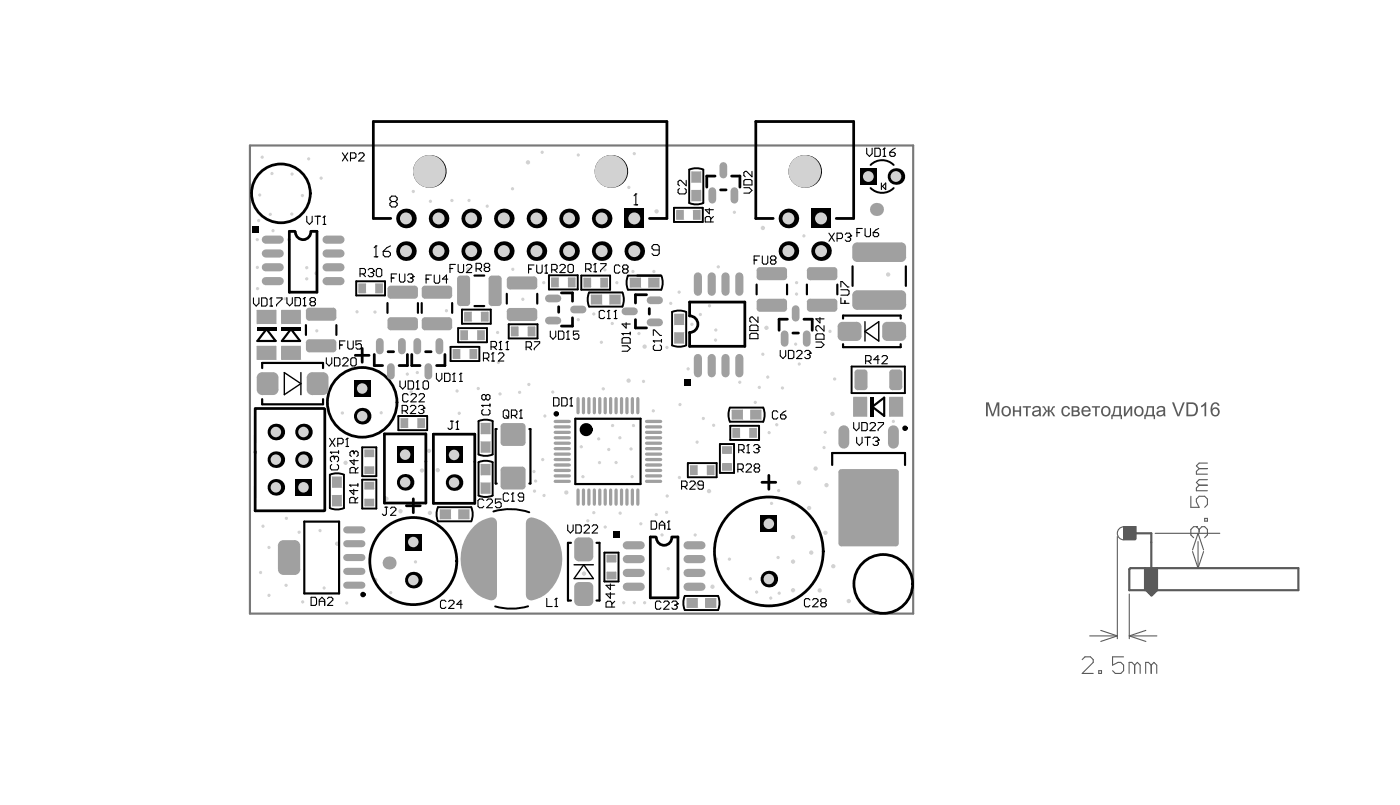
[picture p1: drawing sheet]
<svg xmlns="http://www.w3.org/2000/svg" width="429mm" height="246mm" viewBox="0 0 429 246" stroke-linecap="round" stroke-linejoin="round" font-family="sans-serif">
<path d="M76.5 44.5h203.1v143.2h-203.1z" fill="none" stroke="#787878" stroke-width=".67"/>
<g fill="#d2d2d2">
<circle cx="185.3" cy="161.2" r=".5"/>
<circle cx="210.7" cy="112.8" r=".5"/>
<circle cx="178.8" cy="175.5" r=".67"/>
<circle cx="271.9" cy="84" r=".67"/>
<circle cx="234.7" cy="100.3" r=".67"/>
<circle cx="226.5" cy="116.9" r=".5"/>
<circle cx="192.4" cy="116.4" r=".67"/>
<circle cx="131.4" cy="137.9" r=".67"/>
<circle cx="134" cy="143.8" r=".67"/>
<circle cx="129.2" cy="143.9" r=".67"/>
<circle cx="122.6" cy="156.4" r=".67"/>
<circle cx="131.6" cy="156.9" r=".67"/>
<circle cx="197.4" cy="106" r=".67"/>
<circle cx="181.8" cy="156.8" r=".5"/>
<circle cx="205.3" cy="92.8" r=".5"/>
<circle cx="259.9" cy="183.9" r=".67"/>
<circle cx="251" cy="180.6" r=".67"/>
<circle cx="255.1" cy="173.2" r=".67"/>
<circle cx="248.4" cy="169" r=".67"/>
<circle cx="252.7" cy="163" r=".67"/>
<circle cx="247.7" cy="155.4" r=".67"/>
<circle cx="253" cy="148.4" r=".67"/>
<circle cx="242.8" cy="180.5" r=".67"/>
<circle cx="242.8" cy="171.8" r=".67"/>
<circle cx="242.8" cy="164.3" r=".67"/>
<circle cx="242.8" cy="153.9" r=".67"/>
<circle cx="244.6" cy="147.6" r=".67"/>
<circle cx="249.7" cy="143.3" r=".67"/>
<circle cx="238.2" cy="170.5" r=".5"/>
<circle cx="252.6" cy="132.2" r=".5"/>
<circle cx="252.3" cy="136.9" r=".5"/>
<circle cx="238.4" cy="150.1" r=".5"/>
<circle cx="236.2" cy="154" r=".5"/>
<circle cx="83.6" cy="70.6" r=".5"/>
<circle cx="96.7" cy="83.6" r=".5"/>
<circle cx="93.9" cy="85.3" r=".5"/>
<circle cx="93.9" cy="81.9" r=".5"/>
<circle cx="219.4" cy="171" r=".5"/>
<circle cx="223.3" cy="171" r=".5"/>
<circle cx="119.6" cy="181.3" r=".5"/>
<circle cx="127.2" cy="171.9" r=".5"/>
<circle cx="98" cy="162.3" r=".5"/>
<circle cx="91.6" cy="162.8" r=".5"/>
<circle cx="87.7" cy="158.6" r=".5"/>
<circle cx="106.1" cy="184.4" r=".5"/>
<circle cx="99.2" cy="179.9" r=".5"/>
<circle cx="92.7" cy="184.1" r=".5"/>
<circle cx="87.6" cy="179" r=".5"/>
<circle cx="82.3" cy="182.1" r=".5"/>
<circle cx="79.8" cy="175.1" r=".5"/>
<circle cx="82.3" cy="167.5" r=".5"/>
<circle cx="80.5" cy="161" r=".5"/>
<circle cx="188.6" cy="141.5" r=".5"/>
<circle cx="183.5" cy="141.5" r=".5"/>
<circle cx="178.5" cy="145.8" r=".5"/>
<circle cx="193.5" cy="145.8" r=".5"/>
<circle cx="179.5" cy="131.4" r=".5"/>
<circle cx="178" cy="136.7" r=".5"/>
<circle cx="183.3" cy="134.2" r=".5"/>
<circle cx="186.4" cy="137.5" r=".5"/>
<circle cx="193.2" cy="137.3" r=".5"/>
<circle cx="187.5" cy="130.2" r=".5"/>
<circle cx="189.8" cy="133.9" r=".5"/>
<circle cx="193.9" cy="130.2" r=".5"/>
<circle cx="184.7" cy="118.9" r=".5"/>
<circle cx="166.1" cy="140.6" r=".5"/>
<circle cx="118.3" cy="152.6" r=".67"/>
<circle cx="173.4" cy="150.6" r=".67"/>
<circle cx="105.8" cy="141.6" r=".67"/>
<circle cx="103.2" cy="166.3" r=".67"/>
<circle cx="114.9" cy="177.5" r=".67"/>
<circle cx="273.9" cy="155.3" r=".5"/>
<circle cx="257.9" cy="155.3" r=".5"/>
<circle cx="265.9" cy="155.3" r=".5"/>
<circle cx="265.8" cy="166.1" r=".5"/>
<circle cx="265.9" cy="144.8" r=".5"/>
<circle cx="273.9" cy="144.8" r=".5"/>
<circle cx="257.9" cy="144.8" r=".5"/>
<circle cx="273.9" cy="166.1" r=".5"/>
<circle cx="257.9" cy="166.1" r=".5"/>
<circle cx="233.6" cy="69.7" r=".67"/>
<circle cx="224.8" cy="64.9" r=".5"/>
<circle cx="211.8" cy="99.2" r=".5"/>
<circle cx="177.1" cy="47.4" r=".5"/>
<circle cx="161.7" cy="49.7" r=".67"/>
<circle cx="207.9" cy="89.4" r=".5"/>
<circle cx="197" cy="116.7" r=".5"/>
<circle cx="192.5" cy="57.3" r=".5"/>
<circle cx="217.2" cy="93.5" r=".5"/>
<circle cx="208.2" cy="123.8" r=".5"/>
<circle cx="149.2" cy="63.1" r=".5"/>
<circle cx="166.5" cy="86.5" r=".5"/>
<circle cx="157" cy="82.4" r=".5"/>
<circle cx="152.6" cy="110.9" r=".5"/>
<circle cx="104.8" cy="126.3" r=".5"/>
<circle cx="116.7" cy="126.3" r=".5"/>
<circle cx="204.2" cy="106.3" r=".5"/>
<circle cx="195.6" cy="102" r=".5"/>
<circle cx="214.4" cy="96.2" r=".5"/>
<circle cx="219.2" cy="100.9" r=".5"/>
<circle cx="219.1" cy="104" r=".5"/>
<circle cx="163.5" cy="144.2" r=".5"/>
<circle cx="140.6" cy="126.4" r=".5"/>
<circle cx="164" cy="147.1" r=".5"/>
<circle cx="163.7" cy="150.2" r=".5"/>
<circle cx="139.9" cy="119.6" r=".5"/>
<circle cx="146.4" cy="118.8" r=".5"/>
<circle cx="153.1" cy="120.5" r=".5"/>
<circle cx="159.1" cy="120" r=".5"/>
<circle cx="169.2" cy="119.9" r=".5"/>
<circle cx="184.1" cy="104.7" r=".5"/>
<circle cx="166.8" cy="127.3" r=".5"/>
<circle cx="243.6" cy="105.3" r=".5"/>
<circle cx="243.9" cy="90" r=".5"/>
<circle cx="243.9" cy="86.5" r=".5"/>
<circle cx="166" cy="46.6" r=".5"/>
<circle cx="156.9" cy="57.7" r=".5"/>
<circle cx="200.2" cy="83" r=".5"/>
<circle cx="193.8" cy="83" r=".5"/>
<circle cx="254.9" cy="126.6" r=".67"/>
<circle cx="273.5" cy="128.9" r=".5"/>
<circle cx="218.1" cy="179.5" r=".67"/>
<circle cx="201" cy="64.6" r=".67"/>
<circle cx="188.9" cy="86.5" r=".5"/>
<circle cx="181.8" cy="96" r=".5"/>
<circle cx="177" cy="97.8" r=".5"/>
<circle cx="160.1" cy="91.5" r=".5"/>
<circle cx="166.6" cy="151.6" r=".5"/>
<circle cx="152.3" cy="101.7" r=".5"/>
<circle cx="180" cy="159.3" r=".5"/>
<circle cx="244.7" cy="111.4" r=".5"/>
<circle cx="196.2" cy="160.2" r=".5"/>
<circle cx="204.3" cy="151.7" r=".5"/>
<circle cx="200.9" cy="157.4" r=".5"/>
<circle cx="204.1" cy="156.7" r=".5"/>
<circle cx="213.5" cy="148.3" r=".67"/>
<circle cx="217.1" cy="150.2" r=".67"/>
<circle cx="202.7" cy="163.6" r=".5"/>
<circle cx="212.8" cy="163.6" r=".5"/>
<circle cx="90.5" cy="91.7" r=".5"/>
<circle cx="87.3" cy="91.4" r=".5"/>
<circle cx="136.7" cy="95" r=".5"/>
<circle cx="143.3" cy="82.4" r=".67"/>
<circle cx="114.8" cy="95.5" r=".5"/>
<circle cx="109.3" cy="95.4" r=".5"/>
<circle cx="189.9" cy="157" r=".5"/>
<circle cx="213.4" cy="135.2" r=".5"/>
<circle cx="200" cy="125.7" r=".5"/>
<circle cx="218.5" cy="130.1" r=".5"/>
<circle cx="215.3" cy="128" r=".5"/>
<circle cx="235.1" cy="115.3" r=".5"/>
<circle cx="161.9" cy="117.6" r=".5"/>
<circle cx="127.8" cy="114" r=".5"/>
<circle cx="125.9" cy="119.8" r=".5"/>
<circle cx="124.7" cy="114.4" r=".5"/>
<circle cx="233.6" cy="108.4" r=".5"/>
<circle cx="185.2" cy="82.5" r=".5"/>
<circle cx="232.5" cy="118.5" r=".5"/>
<circle cx="231.2" cy="123.1" r=".5"/>
<circle cx="246.1" cy="72.1" r=".5"/>
<circle cx="237.8" cy="129.9" r=".5"/>
<circle cx="235.5" cy="132.3" r=".5"/>
<circle cx="190.9" cy="184.4" r=".5"/>
<circle cx="194.2" cy="184.4" r=".5"/>
<circle cx="197.4" cy="184.4" r=".5"/>
<circle cx="204.6" cy="174" r=".5"/>
<circle cx="78.9" cy="88.3" r=".5"/>
<circle cx="78.8" cy="81.8" r=".5"/>
<circle cx="78.8" cy="73.3" r=".5"/>
<circle cx="88.4" cy="73.3" r=".5"/>
<circle cx="89.3" cy="65.5" r=".5"/>
<circle cx="82.8" cy="65.6" r=".5"/>
<circle cx="79.5" cy="59.7" r=".5"/>
<circle cx="83.3" cy="53.1" r=".5"/>
<circle cx="89.4" cy="53.2" r=".5"/>
<circle cx="92.6" cy="59.8" r=".5"/>
<circle cx="79.2" cy="67.5" r=".5"/>
<circle cx="98.3" cy="54.5" r=".5"/>
<circle cx="94.5" cy="48.6" r=".5"/>
<circle cx="80.3" cy="48.1" r=".5"/>
<circle cx="126.5" cy="58.6" r=".5"/>
<circle cx="131.8" cy="61.6" r=".5"/>
<circle cx="97" cy="101.2" r=".5"/>
<circle cx="229.7" cy="177" r=".5"/>
<circle cx="236" cy="182.9" r=".5"/>
<circle cx="238.6" cy="181.4" r=".5"/>
<circle cx="231.6" cy="181.1" r=".5"/>
<circle cx="208" cy="146.1" r=".5"/>
<circle cx="239.6" cy="118.7" r=".5"/>
<circle cx="255.5" cy="115.9" r=".5"/>
<circle cx="254.1" cy="101.4" r=".5"/>
<circle cx="219.9" cy="81.6" r=".5"/>
<circle cx="138.4" cy="61.3" r=".5"/>
<circle cx="194.2" cy="47" r=".5"/>
<circle cx="143.6" cy="61.3" r=".5"/>
<circle cx="187.5" cy="98.9" r=".5"/>
</g>
<path d="M346.1 173.8l-.4 .3M350.9 180.5l1.6 1.6" fill="none" stroke="#5a5a5a" stroke-width=".67"/>
<circle cx="366.8" cy="163.1" r=".17" fill="#5a5a5a"/>
<path d="M344.8 163.1h7.7v19M346.1 173.8h51.4v6.7h-51.8v-6.4M350.6 173.9v6.6M354.2 173.8v6.7l-1.6 1.6" fill="none" stroke="#5a5a5a" stroke-width=".67"/>
<g fill="none" stroke="#5a5a5a" stroke-width=".33">
<path d="M342.1 164.1v31.3M344.1 161.1h3.7v3.8M344.1 165.1h3.5M347.3 173.8h26.2M353.7 163.1h19.8M365.1 168.7l1.7 5.1M365.1 168.2l1.7-5.1 1.7 5.1M366.8 165.7v8.1M368.5 168.7l-1.7 5.1M333.6 194.5h8.5M337 192.8l5.1 1.7M342.1 194.5l-5.1 1.7"/>
<path d="M345.7 181.7v13.7M345.7 194.5h8.5M345.7 194.5l5.1 1.7M350.8 192.8l-5.1 1.7"/>
</g>
<g fill="#5a5a5a">
<path d="M351.7 180.5h1.9v1h-1.9z" fill-rule="evenodd"/>
<path d="M350.6 173.9h3.6v6.6h-3.6z" fill-rule="evenodd"/>
<path d="M344.1 161.1h3.7v4h-3.7z" fill-rule="evenodd"/>
</g>
<path d="M366.3 161.1h-.9l-.8 .8v1.7l.8 .9" fill="none" stroke="#5a5a5a" stroke-width=".33"/>
<circle cx="366.3" cy="161.1" r=".17" fill="#5a5a5a"/>
<g fill="none" stroke="#5a5a5a" stroke-width=".33">
<path d="M364.6 151.8v3.4h2.5l-.8-1.7v-.9l.8-.8h1.7l.9 .8v1.7l-.9 .9M367.1 143.3l-.8 .9v.8h3.4M367.1 148.4l-.8 .9v.8h3.4M367.1 148.4h2.6M367.1 143.3h2.6M368.8 158.6h.9v.8h-.9zM369.7 146.7h-2.6l-.8 .9 .8 .8M369.7 141.7h-2.6l-.8 .8 .8 .8M366.3 161.1l.8 .8M367.1 161.9v.9M367.1 161.9l.9-.8h.8l.9 .8v1.7l-.9 .9M331.3 201.8l.9-.9h1.7l.8 .9v.8l-3.4 3.4h3.4"/>
<path d="M336.4 205.2h.8v.8h-.8zM344 200.9h-3.4v2.6l1.7-.9h.9l.8 .9v1.7l-.8 .8h-1.7l-.9-.8M347.4 203.5l-.9-.9h-.8v3.4M347.4 203.5v2.5M347.4 203.5l.8-.9 .9 .9v2.5M352.5 203.5l-.9-.9h-.8v3.4M352.5 203.5v2.5M352.5 203.5l.8-.9 .8 .9v2.5"/>
</g>
<g fill="#5a5a5a">
<path d="M301.9 123.1h.8l1.2 3.6 1.3-3.6h.8v4.2h-.6v-3.5l-1.2 3.5h-.5l-1.3-3.6v3.6h-.5z"/>
<path d="M310.1 124.2h.5v1.3h1.5v-1.3h.5v3.1h-.5v-1.3h-1.5v1.3h-.5z"/>
<path d="M313.1 124.2h2.5v.5h-1v2.6h-.5v-2.6h-1z"/>
<path d="M319.2 124.2l.6 .2 .6 1.1 .4 .1v-1.4h.5v1.4l.4-.1 .6-1.1 .7-.2v.5h-.5l-.7 1.1 .5 .3 .8 1.2h-.6l-.8-1.2-.4-.2v1.4h-.5v-1.4l-.5 .3-.7 1.1h-.5l1.2-1.5-.7-1.1h-.4z"/>
<path d="M325.4 124.5l1-.3a1.16 1.16 0 0 1 1.2 .9l-.5 .1-.4-.5h-.7l-.3 .3-.2 .8a.84 .84 0 0 0 .6 1.1 .84 .84 0 0 0 1-.7l.5 .1-.6 1-.7 .1-.9-.3-.5-1.3z"/>
<path d="M334.3 124.2h2.5v.5h-1v2.6h-.5v-2.6h-1z"/>
<path d="M344.1 124.2h.5v2.4l1.5-2.4h.5v3.1h-.5v-2.3l-1.4 2.3h-.6z"/>
<path d="M358.8 123.1h.6l1.4 3.8 1.3-3.8h.6l-1.6 4.2h-.6z"/>
<path d="M367.7 124.1l1.3-1h.3v4.2h-.5v-3.3l-1.1 .6z"/>
<path d="M307 124.6l1.1-.4 1.1 .5 .3 1.3-.2 .7-.4 .4-.9 .3-1-.5-.4-1.1zM307.4 124.9l-.3 1a.97 .97 0 0 0 1.2 1 .97 .97 0 0 0 .6-1.5 .88 .88 0 0 0-.6-.7 .88 .88 0 0 0-.9 .2z"/>
<path d="M316.4 124.5l1.5-.3 .5 .3 .2 .4 .2 2.4h-.5l-.1-.4-1.2 .5a.98 .98 0 0 1-1-1.2 .98 .98 0 0 1 1.4-.7l.7-.3a.8 .8 0 0 0-.7-.6 .8 .8 0 0 0-.8 .6l-.5-.1zM316.7 126.2v.7l.7 .1 .6-.5 .1-.7z"/>
<path d="M328.1 124.2l1.9 .1 .4 .5v.6a.32 .32 0 0 0-.3 .4 .32 .32 0 0 0 .4 .2l.1 .5-.4 .7-2.1 .1zM328.6 124.7v.8h1l.3-.2-.2-.5zM328.6 126v.9h1.1l.4-.3-.3-.6z"/>
<path d="M331.5 124.6l.7-.4 .8 .1 .6 .3 .3 .9v.4l-2.3 .1a.9 .9 0 0 0 .7 .9 .9 .9 0 0 0 1.1-.6l.5 .1-.3 .6-.5 .3-.9 .1-.7-.4-.4-1.3zM331.9 124.9l-.3 .6 1.8-.1a.86 .86 0 0 0-.6-.7 .86 .86 0 0 0-.9 .2z"/>
<path d="M337.5 124.6l1.1-.4 1.1 .5 .3 1.3-.2 .7-.4 .4-.9 .3-1-.5-.4-1.1zM337.9 124.9l-.3 1a.97 .97 0 0 0 1.2 1 .97 .97 0 0 0 .6-1.5 .88 .88 0 0 0-.6-.7 .88 .88 0 0 0-.9 .2z"/>
<path d="M341 124.2h2.2v2.7h.3v1.3h-.4v-.9h-2.4v.9h-.5v-1.3h.3l.3-.6zM341.5 124.7l-.5 2.2h1.7v-2.2z"/>
<path d="M347.6 124.6l1.1-.4 1.1 .5 .3 1.3-.2 .7-.4 .4-.9 .3-1-.4-.4-1.2zM348 124.9l-.2 1a.97 .97 0 0 0 1.2 1 .97 .97 0 0 0 .6-1.5 .88 .88 0 0 0-.6-.7 .88 .88 0 0 0-1 .2z"/>
<path d="M351.2 124.2h2.1v2.7h.3v1.3h-.4v-.9h-2.4v.9h-.5v-1.3h.3l.3-.6zM351.6 124.7l-.5 2.2h1.7v-2.2z"/>
<path d="M354.4 124.6l.5-.4h.9l.6 .2 .3 .4 .2 2.5h-.6l-.1-.4-1.1 .5a.98 .98 0 0 1-1-1.2 .98 .98 0 0 1 1.4-.7l.7-.3a.8 .8 0 0 0-.8-.6 .8 .8 0 0 0-.8 .6l-.5-.1zM354.7 126.2l.1 .7 .7 .1 .6-.5 .1-.7z"/>
<path d="M363.2 123.1h2.3l.9 .6 .3 .8v1l-.2 .9-.5 .6-.8 .3h-2zM363.8 123.6v3.2l1.7-.1 .6-.9-.1-1.7-.7-.5z"/>
<path d="M371.2 123.4l.6-.3h.6a1.13 1.13 0 0 1 1 1l-.6 .1-.2-.5-.5-.2-.8 .5-.2 1.1 .7-.5 .8 .1 .6 .4 .2 .7-.1 .8-.4 .6-.7 .2-.6-.1-.6-.4-.4-1 .1-1.5zM371.2 126.1a.91 .91 0 0 0 1.8 0 .91 .91 0 0 0-1.8 0z"/>
</g>
<path d="M344.1 161.1a2 2 0 0 0-2 2 2 2 0 0 0 2 2" fill="none" stroke="#5a5a5a" stroke-width=".33"/>
<g fill="#000">
<path d="M77.2 69.1h2.1v2.1h-2.1zM78.6 100.2h6v1h-6zM86 100.2h6.1v1h-6.1zM209.4 116.1h2.2v2.1h-2.2zM266.6 121.4h1v6.1h-1zM187.7 162.6h2.1v2.1h-2.1z"/>
<circle cx="194.7" cy="59.3" r=".17"/>
<circle cx="270.8" cy="45.3" r=".17"/>
<circle cx="99.3" cy="66.1" r=".17"/>
<circle cx="115.1" cy="75.2" r=".17"/>
<circle cx="260.4" cy="72.1" r=".17"/>
<circle cx="83" cy="91.1" r=".17"/>
<circle cx="93.2" cy="91" r=".17"/>
<circle cx="114.4" cy="83" r=".17"/>
<circle cx="126.5" cy="84.6" r=".17"/>
<circle cx="167.2" cy="81" r=".17"/>
<circle cx="182.2" cy="80.6" r=".17"/>
<circle cx="186.4" cy="95" r=".17"/>
<circle cx="188.5" cy="95" r=".17"/>
<circle cx="127.9" cy="116.5" r=".17"/>
<circle cx="139" cy="114.2" r=".17"/>
<circle cx="141.1" cy="114.2" r=".17"/>
<circle cx="150.9" cy="107.9" r=".17"/>
<circle cx="153.2" cy="104.4" r=".17"/>
<circle cx="155.3" cy="104.4" r=".17"/>
<circle cx="173.9" cy="101.3" r=".17"/>
<circle cx="190.5" cy="102" r=".17"/>
<circle cx="200" cy="104.3" r=".17"/>
<circle cx="248" cy="108" r=".17"/>
<circle cx="101.2" cy="138.3" r=".17"/>
<circle cx="102" cy="139.6" r=".17"/>
<circle cx="106.3" cy="134.1" r=".17"/>
<circle cx="108" cy="138" r=".17"/>
<circle cx="129.8" cy="124.8" r=".17"/>
<circle cx="140" cy="128.8" r=".17"/>
<circle cx="147.5" cy="124" r=".17"/>
<circle cx="159.5" cy="125.4" r=".17"/>
<circle cx="174.9" cy="121.7" r=".17"/>
<circle cx="229.1" cy="136" r=".17"/>
<circle cx="232.4" cy="136.8" r=".17"/>
<circle cx="268.9" cy="134.6" r=".17"/>
<circle cx="107.1" cy="148.4" r=".17"/>
<circle cx="157" cy="150.8" r=".17"/>
<circle cx="204.8" cy="159.4" r=".17"/>
<circle cx="170.3" cy="183" r=".17"/>
<circle cx="207.3" cy="184.7" r=".17"/>
</g>
<g fill="none" stroke="#000" stroke-width=".67">
<path d="M93.7 99.4v3M103 99.4v3M118.6 92.7v3M128 92.7v3M129.1 92.7v3M138.4 92.7v3M145.3 93.6h3M145.3 84.3h3M155.2 89.9v3M164.5 89.9v3M195.1 84.3h7.1M231.6 87v3"/>
<path d="M241 87v3M247 87v3M256.4 87v3M258.1 97.4v-.9h17.7v.9M261 81.5v6M277.3 81.5v6M80.3 112.6v-1.6h18.6v1.6M81.6 100.7l2.8 3.6h-5.6zM89.1 100.7l2.8 3.6h-5.6zM258.1 105.3v.9h17.7v-.9M80.3 122.1v1.6h18.6v-1.6M152.1 131.2h-.3v16.7h.3"/>
<path d="M162.1 131.2h.3v16.7h-.3M176.1 128.1h20v20h-20zM267.1 124.4l3.6-2.8v5.6zM93.2 159.6h10.6v21.9h-10.6zM254.8 142.2v-3.6h22.3v3.6M174.8 166h-.9v17.7h.9M182.6 166h.9v17.7h-.9"/>
</g>
<g fill="none" stroke="#000" stroke-width=".59">
<path d="M211 51.9l2.5-.4 1.8 .4v10.2l-.6 .2-1.8 .2-1.9-.4zM206.3 63.6h8.9v4.3h-8.9zM109.1 86h8.8v4.4h-8.8zM141.4 94.7h8.9v4.3h-8.9zM155.7 99.2h8.9v4.3h-8.9zM168.1 84.2h8.8v4.3h-8.8zM178 84.3h8.8v4.3h-8.8zM180.4 89.5l-.5 2.4 .5 1.9M180.4 93.8h10.1M180.4 89.5h10.1M190.6 89.5l.4 1.8-.4 2.5M192.3 84.3h10.1l.5 1.9-.4 2.4h-10.2l-.5-1.8z"/>
<path d="M205.8 95.5l1.8-.5 2.5 .4v10.2l-2.5 .5-1.8-.5zM137.9 106.1h8.9v4.3h-8.9zM140.3 100.4h8.8v4.3h-8.8zM260.7 112.1h16.3v8.1h-16.3zM110.9 136.8h4.3v8.9h-4.3zM122 127.3h8.8v4.3h-8.8zM146.5 128.8l1.9-.4 2.4 .4v10.2l-1.8 .4-2.5-.4zM220.4 135.8h4.3v8.9h-4.3zM223.5 124.7h10.1l.5 1.8-.4 2.5h-10.2l-.5-2.5zM223.6 130.2h8.8v4.4h-8.8zM101 145.2v10.2M101 155.4l1.8 .4 2.5-.4"/>
<path d="M105.3 145.2l-1.8-.4-2.5 .4M105.3 145.2v10.2M110.9 146.7h4.3v8.9h-4.3zM134.1 155.1h10.2l.4 1.9-.4 2.5h-10.2l-.4-1.9zM146.5 141.4v10.2M146.5 141.4l2.5-.4 1.8 .4v10.2l-1.8 .4-2.5-.4M210.6 141.7h8.8v4.3h-8.8zM185 169h4.4v8.9h-4.4zM209.6 182.3h10.2l.5 1.8-.4 2.5h-10.3l-.4-2.5z"/>
</g>
<g fill="none" stroke="#000" stroke-width=".85">
<path d="M218.9 53.9h-2.5v3.3M220.6 58.1h1.7M224 53.9h2.5v3.3M90.3 70.8h-1.7v18.6h8.4v-18.6h-1.7M95.2 70.8a2.36 2.36 0 0 1-2.3 2.5 2.36 2.36 0 0 1-2.5-2.4M119.6 66.8h-5.3v-29.6h89.9v29.6h-5.3M236.7 66.8h-5.3v-29.6h30v29.6h-5.4M171 93.8v1.7M171.9 89.6h3.4v2.5M175.3 97.2v2.5h-3.4M194.6 97.8v2.5h3.3M197.9 90.2h-3.3v2.5"/>
<path d="M198.8 94.4v1.7M211.1 92.4h16.9v13.5h-16.9v-4.2a2.54 2.54 0 0 0 2.6-2.5 2.54 2.54 0 0 0-2.6-2.6zM241.1 97.6h-2.6v3.4M246.1 97.6h2.6v3.4M108.8 108.7h4.2M110.9 106.6v4.2M114.6 108.4v3.4h2.5M118.8 107.6h1.7M124.7 108.4v3.4h-2.5M126.1 108.4v3.4h2.5M130.3 107.6h1.7M136.2 108.4v3.4h-2.5"/>
<path d="M242.8 101.9h1.6M78.1 125h21.2M78.1 125.2v31.1h21.2M99.4 125.2v30.9M117.7 132.7h12.7v21.2h-12.7zM132.7 132.8h12.7v21.2h-12.7zM124.4 154.7h4.3M126.5 152.6v4.2M233.3 147.5h4.2M235.4 145.4v4.2M200.8 164.3h-1.7v18.6h8.5v-18.6h-1.7M205.7 164.3a2.36 2.36 0 0 1-2.3 2.5 2.36 2.36 0 0 1-2.4-2.4"/>
<circle cx="86" cy="59.2" r="9"/>
<circle cx="110.9" cy="123.1" r="10.7"/>
<circle cx="126.5" cy="171.6" r="13.3"/>
<circle cx="235.4" cy="168.7" r="16.6"/>
<circle cx="270.4" cy="178.6" r="9"/>
</g>
<path d="M264.8 98.4v5.9M87 114l5.1 3.3-5.1 3.4zM92.1 114v6.7M264.8 101.4l4.2-3v5.9zM175.8 172.8h5.9M178.7 172.8l3 4.2h-5.9z" fill="none" stroke="#000" stroke-width=".42"/>
<g fill="none" stroke="#000" stroke-width=".33">
<path d="M104.8 46.8l1.7 2.4M106.5 46.8l-1.7 2.4M107.3 48.4h1.3l.4-.4v-.8l-.4-.4h-1.3v2.4M109.8 47.2l.4-.4h.9l.4 .4v.4l-1.7 1.6h1.7M194.1 59.9l.6-.6v3.4M208 57.7l-.4 .4v.8l.4 .4h1.7l.4-.4v-.8l-.4-.4M210.1 55.2v1.6l-1.7-1.6h-.4l-.4 .4v.8l.4 .4M227.7 57.4h1.7l.8 .8-.8 .9h-1.7M227.7 55.3l.5-.4h1.6l.4 .4v1.3h-2.5zM230.2 52.4v1.7l-1.6-1.7h-.4l-.5 .4v.9l.5 .4M265.3 45.3v1.7l.9 .8 .8-.8v-1.7M267.8 45.3h1.3l.4 .5v1.6l-.4 .4h-1.3z"/>
<path d="M269.8 56v2M270.3 47.8h.9M270.3 45.8l.5-.5v2.5M271.2 56v2l-1-1zM272.4 46.6h1.3l.4 .4v.4l-.4 .4h-.9l-.4-.4zM274.1 45.3l-.8 .5-.9 .8M93.9 66.1v1.7l.8 .8 .9-.8v-1.7M96.4 66.1h1.7M97.2 66.1v2.5M98.9 68.6h.8M98.9 66.6l.4-.5v2.5M114.6 78.6h1.1"/>
<path d="M114.6 75.8l.5-.6v3.4M117.3 76.9h1.7l.5 .5v.6l-.5 .6h-1.1l-.6-.6zM119.5 75.2l-1.1 .6-1.1 1.1M119.9 61.7l-.5-.6v-.6l.5-.5h1.1l.6 .5v.6l-.6 .6M119.9 61.7l-.5 .5v.6l.5 .5h1.1l.6-.5v-.6l-.6-.5M119.9 61.7h1.1M194.1 62.7h1.1M201.8 76.5h-1.6l-.6-.6v-.5l.6-.6h1.1l.5 .6v2.2l-.5 .5h-1.1l-.6-.5M217.2 63.7v1.7l-1.3-1.2h2.5M217.6 67.9v-1.3l-.4-.4h-.9l-.4 .4v1.3h2.5M218.4 66.2l-.8 .9M230.9 79.6h.8"/>
<path d="M232.6 78.3h-1.7v2.5M233.4 78.3v2.1l.4 .4h.8l.5-.4v-2.1M236.3 79.6l-.4-.5v-.4l.4-.4h.8l.5 .4v.4l-.5 .5M236.3 79.6h.8M236.3 79.6l-.4 .4v.4l.4 .4h.8l.5-.4v-.4l-.5-.4M253.8 71.3l1.6 2.5M255.4 71.3l-1.6 2.5M256.3 73h1.2l.4-.4v-.9l-.4-.4h-1.2v2.5M258.8 71.7l.4-.4h.8l.4 .4v.4l-.4 .5M259.6 72.6h.4M260 72.6l.4 .4v.4l-.4 .4h-.8l-.4-.4M262.4 71.1h.8"/>
<path d="M264 69.9h-1.6v2.5M264.8 69.9v2.1l.5 .4h.8l.4-.4v-2.1M267.3 71.1h1.3l.4 .5v.4l-.4 .4h-.8l-.5-.4zM269 69.9l-.8 .4-.9 .8M77.6 91.1v1.7l.8 .8 .9-.8v-1.7M80.1 91.1h1.2l.5 .4v1.7l-.5 .4h-1.2zM82.6 93.6h.8M82.6 91.5l.4-.4v2.5M84.7 91.1h1.6v.4l-1.6 1.7v.4M87.8 91v1.7l.9 .8 .8-.8v-1.7M90.3 91h1.3l.4 .5v1.6l-.4 .4h-1.3zM92.8 91.5l.4-.5v2.5"/>
<path d="M92.8 93.5h.9M95.3 92.3l-.4 .4v.4l.4 .4h.9l.4-.4v-.4l-.4-.4M95.3 92.3l-.4-.4v-.4l.4-.5h.9l.4 .5v.4l-.4 .4M95.3 92.3h.9M110.2 83.8h1.3l.4-.4v-.9l-.4-.4h-1.3v2.5M111.1 83.8l.8 .8M112.7 82.5l.4-.4h.9l.4 .4v.5l-.4 .4M113.6 83.4h.4M114 83.4l.4 .4v.4l-.4 .4h-.9l-.4-.4M115.6 82.1h.9l.4 .4v1.7l-.4 .4h-.9l-.4-.4v-1.7zM119.8 85h.8M121.5 83.8h-1.7v2.5"/>
<path d="M122.3 83.8v2.1l.4 .4h.8l.5-.4v-2.1M124.8 84.2l.4-.4h.8l.5 .4v.4l-.5 .4M125.6 85h.4M126 85l.5 .5v.4l-.5 .4h-.8l-.4-.4M130.4 85.4h.9M132.1 84.1h-1.7v2.5M132.9 84.1v2.1l.5 .4h.8l.4-.4v-2.1M137.1 85.4h-1.7l1.3-1.3v2.5M137.8 82.1h.8M139.4 80.9h-1.6v2.5M140.3 80.9v2.1l.4 .4h.8l.4-.4v-2.1M142.8 81.3l.4-.4h.8l.4 .4v.4l-1.6 1.7h1.6"/>
<path d="M145.8 82.2h1.2l.4-.4v-.8l-.4-.4h-1.2v2.4M146.6 82.2l.8 .8M148.7 81.8l-.4-.4v-.4l.4-.4h.8l.4 .4v.4l-.4 .4M148.7 81.8l-.4 .4v.4l.4 .4h.8l.4-.4v-.4l-.4-.4M148.7 81.8h.8M161.8 82.3h.9M163.5 81h-1.7v2.5M164.3 81v2.1l.4 .4h.9l.4-.4v-2.1M166.8 83.5h.8M166.8 81.5l.4-.5v2.5M168.9 82.5h1.2l.5-.4v-.8l-.5-.4h-1.2v2.5M169.7 82.5l.9 .9"/>
<path d="M171.4 81.3l.4-.4h.8l.5 .4v.4l-1.7 1.7h1.7M174.3 80.9h.8l.5 .4v1.7l-.5 .4h-.8l-.4-.4v-1.7zM179.3 82.3h1.2l.5-.4v-.9l-.5-.4h-1.2v2.5M180.1 82.3l.9 .8M181.8 81l.4-.4v2.5M181.8 83.1h.8M183.9 80.6h1.6v.4l-1.6 1.7v.4M185.1 95.4l-.4-.4h-.8l-.4 .4v1.6l.4 .4h.8l.4-.4M186 97.4h.8M186 95.4l.4-.4v2.4M188 97.4h.9M188 95.4l.5-.4v2.4"/>
<path d="M189.8 81.5l-.4-.5h-.9l-.4 .5v1.6l.4 .4h.9l.4-.4M191 82.3l-.4 .4v.4l.4 .4h.9l.4-.4v-.4l-.4-.4M191 82.3l-.4-.4v-.4l.4-.5h.9l.4 .5v.4l-.4 .4M191 82.3h.9M191.7 98.7v1.7l-1.2-1.3h2.4M230 99.4h1.6l.5 .5v1.2h-2.5v-1.2zM232.1 97v1.6l-1.7-1.6h-.4l-.4 .4v.8l.4 .4M251 97.1v1.7l-1.2-1.3h2.5M252.3 99.6v1.7l-1.7-1.7h-.4l-.4 .4v.9l.4 .4M257.4 88.6h2.1l.4 .4v.9l-.4 .4h-2.1M257.4 87.8v-1.7h.5l1.6 1.7h.4M257.4 91.1v1.7h2.5"/>
<path d="M258.7 92v.8M99.9 109.4v1.7l.8 .8 .9-.8v-1.7M102.4 109.4h1.2l.5 .5v1.6l-.5 .4h-1.2zM104 105.5h.8M104.9 109.9l.4-.5h.8l.5 .5v.4l-1.7 1.6h1.7M105.6 104.3h-1.6v2.5M106.5 104.3v2.1l.4 .4h.8l.4-.4v-2.1M107.8 109.4h.8l.5 .5v1.6l-.5 .4h-.8l-.4-.4v-1.6zM110.6 104.3h-1.6v1.2l.8-.4h.4l.4 .4v.9l-.4 .4h-.8l-.4-.4M122.5 116.5v1.7l.8 .8 .8-.8v-1.7M125 116.5h1.2l.4 .4v1.7l-.4 .4h-1.2zM127.5 116.9l.4-.4v2.5"/>
<path d="M127.5 119h.8M129.9 116.5h.9l.4 .4v1.7l-.4 .4h-.9l-.4-.4v-1.7zM133.6 114.2v1.6l.8 .9 .9-.9v-1.6M136.1 114.2h1.3l.4 .4v1.7l-.4 .4h-1.3zM138.6 114.6l.4-.4v2.5M138.6 116.7h.8M140.7 114.6l.4-.4v2.5M140.7 116.7h.8M148 109.6h1.3l.4-.4v-.8l-.4-.5h-1.3v2.5M148.8 109.6l.9 .8M150.3 106.1h1.3l.4-.4v-.8l-.4-.5h-1.3v2.5M150.5 110.4h.8"/>
<path d="M150.5 108.4l.4-.5v2.5M151.2 106.1l.8 .8M152.6 108.4l.4-.5h.8l.4 .5v.4l-1.6 1.6h1.6M152.8 104.9l.4-.5v2.5M152.8 106.9h.9M154.9 106.9h.8M154.9 104.9l.4-.5v2.5M161.1 106.2h1.2l.4-.4v-.9l-.4-.4h-1.2v2.5M161.9 106.2l.8 .8M163.6 104.5h1.6v.4l-1.6 1.7v.4M168.5 101.3v1.6l.8 .9 .8-.9v-1.6M171 101.3h1.2l.4 .4v1.7l-.4 .4h-1.2z"/>
<path d="M173.5 103.8h.8M173.5 101.7l.4-.4v2.5M177.2 101.3h-1.6v1.2l.8-.4h.4l.4 .4v.9l-.4 .4h-.8l-.4-.4M190.5 105.8h1.6l.8 .8-.8 .8h-1.6M190.9 103.3h1.6l.4 .4v1.2h-2.4v-1.2zM192.9 101.6v.8M192.9 102h-2.4l.4 .4M200 102.6v-1.7h.4l1.7 1.7h.4M200.4 105.5l-.4 .4v.9l.4 .4h1.7l.4-.4v-.9l-.4-.4M202.5 103.9v.8M202.5 104.3h-2.5l.4 .4M230 101.9h1.6l.5 .5v1.2h-2.5v-1.2z"/>
<path d="M238.9 107.2v1.7l.8 .8 .8-.8v-1.7M241.4 107.2h1.2l.4 .4v1.7l-.4 .4h-1.2zM243.9 107.6l.4-.4h.8l.4 .4v.4l-1.6 1.7h1.6M246.4 107.6l.4-.4h.8l.4 .4v.4l-.4 .4M247.2 108.4h.4M247.6 108.4l.4 .5v.4l-.4 .4h-.8l-.4-.4M249.8 104.6h1.7l.8 .8-.8 .9h-1.7M250.2 102.1h1.7l.4 .4v1.3h-2.5v-1.3zM265 110.4h1.3l.4-.4v-.8l-.4-.4h-1.3v2.5M265.8 110.4l.9 .9M269.2 110h-1.7l1.3-1.2v2.5M270 109.2l.4-.4h.9l.4 .4v.4l-1.7 1.7h1.7"/>
<path d="M100.9 134.1l1.7 2.5M102.4 140l-.4-.4h-.4l-.4 .4v.8l.4 .4M102.4 140l.4-.4h.4l.5 .4v.8l-.5 .4M102.4 140v.4M102.6 134.1l-1.7 2.5M103.4 135.7h1.2l.5-.4v-.8l-.5-.4h-1.2v2.5M103.7 137.9v.8M103.7 138.3h-2.5l.4 .4M105.9 134.5l.4-.4v2.5M105.9 136.6h.8M108.4 138.4l-.4-.4h-.4l-.5 .4v.8l.5 .5M108.4 138.4v.4"/>
<path d="M108.4 138.4l.4-.4h.4l.4 .4v.8l-.4 .5M123.1 125.7h1.3l.4-.4v-.9l-.4-.4h-1.3v2.5M124 125.7l.8 .8M125 120.8l-.5-.4h-.8l-.4 .4v1.7l.4 .4h.8l.5-.4M125.6 124.4l.4-.4h.9l.4 .4v.4l-1.7 1.7h1.7M125.8 120.8l.4-.4h.8l.5 .4v.5l-1.7 1.6h1.7M128.1 124.4l.4-.4h.9l.4 .4v.4l-.4 .5M128.3 120.8l.4-.4h.8l.4 .4v.5l-1.6 1.6h1.6M128.9 125.3h.5M129.4 125.3l.4 .4v.4l-.4 .4h-.9l-.4-.4M138 128.8h.8M138.4 128.8v2.1l-.4 .4h-.5l-.4-.4"/>
<path d="M139.6 131.3h.9M139.6 129.3l.4-.5v2.5M147.9 125.3l-.4 .4v.8l.4 .4h1.7l.4-.4v-.8l-.4-.4M148.8 121.1l-.5-.4h-.4l-.4 .4v.8l.4 .4h.4l.5-.4M148.8 121.1l.4-.4h.4l.4 .4v.8l-.4 .4h-.4l-.4-.4M148.8 121.1v.8M150 123.6v.8M150 124h-2.5l.4 .4M154.5 125.4h.8l.4 .4v1.7l-.4 .4h-.8l-.4-.4v-1.7zM154.9 127.1l.8 .8M156.6 127.1h1.2l.4-.4v-.9l-.4-.4h-1.2v2.5M157.4 127.1l.8 .8"/>
<path d="M159.1 127.9h.8M159.1 125.8l.4-.4v2.5M169.5 121.7h1.2l.4 .4v1.7l-.4 .4h-1.2zM172 121.7h1.2l.4 .4v1.7l-.4 .4h-1.2zM174.5 124.2h.8M174.5 122.1l.4-.4v2.5M226.2 137.7h1.2l.4-.5v-.8l-.4-.4h-1.2v2.5M227 137.7l.8 .8M228.6 136.4l.5-.4v2.5M228.6 138.5h.9M230.7 136.4l.4-.4h.9l.4 .4v.4l-.4 .4M231.6 137.2h.4"/>
<path d="M232 137.2l.4 .5v.4l-.4 .4h-.9l-.4-.4M238.1 126.1l-.4-.4h-.8l-.4 .4v1.7l.4 .4h.8l.4-.4M239 126.9h1.2l.4 .4v.5l-.4 .4h-.8l-.4-.4zM240.6 125.7l-.8 .4-.8 .8M261.4 129.3v1.6l.8 .8 .8-.8v-1.6M262.3 133.7v1.7l.8 .8 .8-.8v-1.7M263.9 129.3h1.2l.4 .4v1.6l-.4 .4h-1.2zM264.8 133.7h1.6M265.6 133.7v2.5M266.3 129.7l.5-.4h.8l.4 .4v.4l-1.7 1.6h1.7M267.3 134.2l.4-.5h.8l.4 .5v.4l-.4 .4M268.1 135h.4"/>
<path d="M268.5 135l.4 .4v.4l-.4 .4h-.8l-.4-.4M268.8 129.3h1.7v.4l-1.7 1.6v.4M101.6 142.1l-.4 .4v.8l.4 .4h1.6l.5-.4v-.8l-.5-.4M108.3 149.6v1.7l-1.2-1.2h2.5M108.4 140.5v1.7l-1.3-1.3h2.5M108.7 153.8v-1.2l-.4-.5h-.8l-.4 .5v1.2h2.5M108.8 144.7v-1.3l-.4-.4h-.8l-.5 .4v1.3h2.5M109.6 152.1l-.9 .9M109.6 148v.8M109.6 148.4h-2.5l.4 .4M109.6 143l-.8 .8M117.9 155.1h.8"/>
<path d="M118.3 155.1v2.1l-.4 .4h-.4l-.5-.4M119.5 155.6l.5-.5h.8l.4 .5v.4l-1.7 1.6h1.7M148.1 153.1l-.4-.5h-.9l-.5 .5v1.8l.5 .4h.9l.4-.4M149 153.1l.4-.5h.9l.5 .5v.4l-1.8 1.8h1.8M153.4 152.6h-1.7v1.4l.9-.5h.4l.4 .5v.9l-.4 .4h-.9l-.4-.4M155.7 151.2l-.4-.4h-.8l-.4 .4v1.7l.4 .4h.8l.4-.4M156.6 153.3h.8M156.6 151.2l.4-.4v2.5M160.3 152.1h-1.2l-.4-.5v-.4l.4-.4h.8l.4 .4v1.7l-.4 .4h-.8l-.4-.4M199.4 159.4h1.2l.4 .4v1.7l-.4 .4h-1.2zM204.3 159.8l.5-.4v2.5M208.7 148.8h1.2l.4-.4v-.8l-.4-.4h-1.2v2.4"/>
<path d="M209.5 148.8l.8 .8M211.2 147.6l.4-.4h.8l.4 .4v.4l-1.6 1.6h1.6M215.3 148.4h-1.2l-.4-.4v-.4l.4-.4h.8l.4 .4v1.6l-.4 .4h-.8l-.4-.4M225.9 143.6h1.3l.4-.4v-.9l-.4-.4h-1.3v2.5M226.7 143.6l.9 .8M228.4 142.3l.4-.4h.8l.5 .4v.4l-1.7 1.7h1.7M231.3 143.2l-.4-.5v-.4l.4-.4h.8l.5 .4v.4l-.5 .5M231.3 143.2l-.4 .4v.4l.4 .4h.8l.5-.4v-.4l-.5-.4M231.3 143.2h.8M173.8 160.6v1.6l.8 .8 .9-.8v-1.6M176.3 160.6h1.3l.4 .4v1.6l-.4 .4h-1.3zM178.8 161l.4-.4h.8l.5 .4v.4l-1.7 1.6h1.7"/>
<path d="M181.3 161l.4-.4h.8l.5 .4v.4l-1.7 1.6h1.7M186.9 178.6v1.8l-1.4-1.4h2.7M201.9 161.9v-1.7l.8-.8 .8 .8v1.7M201.9 160.6h1.6M204.3 161.9h.9M95.2 182.7h1.3l.4 .4v1.7l-.4 .4h-1.3zM97.7 183.9h1.7M97.7 185.2v-1.7l.9-.8 .8 .8v1.7M100.2 183.1l.5-.4h.8l.4 .4v.4l-1.7 1.7h1.7M136.5 184l-.4-.4h-.8l-.4 .4v1.7l.4 .4h.8l.4-.4M137.4 184l.4-.4h.8l.4 .4v.4l-1.6 1.7h1.6M141.5 184.9h-1.6l1.2-1.3v2.5"/>
<path d="M167.4 183v2.5h1.7M169.9 185.5h.8M169.9 183.4l.4-.4v2.5M186.9 181.3v1.7l-1.4-1.3h2.7M187.3 185.7v-1.3l-.4-.5h-.9l-.5 .5v1.3h2.7M188.2 183.9l-.9 .9M202.4 184.3l-.5-.4h-.8l-.4 .4v1.6l.4 .5h.8l.5-.5M203.2 184.3l.4-.4h.8l.4 .4v.4l-1.6 1.7h1.6M205.7 184.3l.4-.4h.8l.4 .4v.4l-.4 .4M206.5 185.1h.4M206.9 185.1l.4 .4v.4l-.4 .5h-.8l-.4-.5M248 183.5l-.5-.4h-.8l-.4 .4v1.7l.4 .4h.8l.5-.4"/>
<path d="M248.8 183.5l.4-.4h.8l.5 .4v.4l-1.7 1.7h1.7M251.7 184.4l-.4-.5v-.4l.4-.4h.8l.4 .4v.4l-.4 .5M251.7 184.4l-.4 .4v.4l.4 .4h.8l.4-.4v-.4l-.4-.4M251.7 184.4h.8"/>
</g>
<g fill="none" stroke="#000" stroke-width=".83">
<circle cx="170.3" cy="126.6" r=".42"/>
<circle cx="277.1" cy="131" r=".42"/>
<circle cx="111.1" cy="181.9" r=".42"/>
</g>
<path d="M266.5 57.5a5 5 0 0 0 7.1 0M266.5 50.5a5 5 0 0 1 7.1 0M151.1 156.5a18.2 18.2 0 0 1 10.9 .2M161.7 185.5a18.2 18.2 0 0 1-10.1 0" fill="none" stroke="#000" stroke-width=".6"/>
<circle cx="179.5" cy="131.4" r="1" fill="none" stroke="#000" stroke-width="2"/>
<g fill="#a0a0a0">
<path d="M145.3 160.8a9.5 9.5 0 0 1 5.3-2.6 1.67 1.67 0 0 1 1.6 1.7v22a1.72 1.72 0 0 1-2.3 1.7 12.8 12.8 0 0 1-8.8-14.5 14.2 14.2 0 0 1 4.2-8.3z"/>
<path d="M161.5 158.8a2.27 2.27 0 0 1 2.8-.1 13 13 0 0 1 7.7 14.1 12 12 0 0 1-8.8 10.8 1.67 1.67 0 0 1-2.2-1.6v-22z"/>
</g>
<path d="M232.9 157.7h5v5.1h-5z" fill-rule="evenodd" fill="#000"/>
<circle cx="235.4" cy="160.2" r="1.61" fill="#d2d2d2"/>
<circle cx="235.4" cy="177.1" r="2.54" fill="#000"/>
<circle cx="235.4" cy="177.1" r="1.61" fill="#d2d2d2"/>
<circle cx="92.9" cy="140.6" r="2.54" fill="#000"/>
<circle cx="92.9" cy="140.6" r="1.61" fill="#d2d2d2"/>
<circle cx="84.5" cy="140.6" r="2.54" fill="#000"/>
<circle cx="84.5" cy="140.6" r="1.61" fill="#d2d2d2"/>
<circle cx="124" cy="147.5" r="2.54" fill="#000"/>
<circle cx="124" cy="147.5" r="1.61" fill="#d2d2d2"/>
<path d="M90.4 146.5h5.1v5.1h-5.1z" fill-rule="evenodd" fill="#000"/>
<circle cx="92.9" cy="149.1" r="1.61" fill="#d2d2d2"/>
<circle cx="84.5" cy="149.1" r="2.54" fill="#000"/>
<circle cx="84.5" cy="149.1" r="1.61" fill="#d2d2d2"/>
<circle cx="92.9" cy="132.1" r="2.54" fill="#000"/>
<circle cx="92.9" cy="132.1" r="1.61" fill="#d2d2d2"/>
<circle cx="84.5" cy="132.1" r="2.54" fill="#000"/>
<circle cx="84.5" cy="132.1" r="1.61" fill="#d2d2d2"/>
<path d="M108.4 116.3h5v5.1h-5z" fill-rule="evenodd" fill="#000"/>
<circle cx="110.9" cy="118.8" r="1.61" fill="#d2d2d2"/>
<circle cx="110.9" cy="127.3" r="2.54" fill="#000"/>
<circle cx="110.9" cy="127.3" r="1.61" fill="#d2d2d2"/>
<circle cx="139" cy="147.6" r="2.54" fill="#000"/>
<circle cx="139" cy="147.6" r="1.61" fill="#d2d2d2"/>
<circle cx="144.3" cy="76.8" r="3" fill="#000"/>
<circle cx="144.3" cy="76.8" r="1.83" fill="#d2d2d2"/>
<circle cx="134.3" cy="76.8" r="3" fill="#000"/>
<circle cx="134.3" cy="76.8" r="1.83" fill="#d2d2d2"/>
<circle cx="144.3" cy="66.8" r="3" fill="#000"/>
<circle cx="144.3" cy="66.8" r="1.83" fill="#d2d2d2"/>
<circle cx="134.3" cy="66.8" r="3" fill="#000"/>
<circle cx="134.3" cy="66.8" r="1.83" fill="#d2d2d2"/>
<circle cx="164.2" cy="76.8" r="3" fill="#000"/>
<circle cx="164.2" cy="76.8" r="1.83" fill="#d2d2d2"/>
<circle cx="174.2" cy="76.8" r="3" fill="#000"/>
<circle cx="174.2" cy="76.8" r="1.83" fill="#d2d2d2"/>
<circle cx="164.2" cy="66.8" r="3" fill="#000"/>
<circle cx="164.2" cy="66.8" r="1.83" fill="#d2d2d2"/>
<circle cx="174.2" cy="66.8" r="3" fill="#000"/>
<circle cx="174.2" cy="66.8" r="1.83" fill="#d2d2d2"/>
<circle cx="194.2" cy="76.8" r="3" fill="#000"/>
<circle cx="194.2" cy="76.8" r="1.83" fill="#d2d2d2"/>
<path d="M191.2 63.8h6v6h-6z" fill-rule="evenodd" fill="#000"/>
<circle cx="194.2" cy="66.8" r="1.83" fill="#d2d2d2"/>
<circle cx="187" cy="52.4" r="5" fill="#000"/>
<circle cx="187" cy="52.4" r="5" fill="#d2d2d2"/>
<circle cx="241.4" cy="66.8" r="3" fill="#000"/>
<circle cx="241.4" cy="66.8" r="1.83" fill="#d2d2d2"/>
<path d="M248.4 63.8h6v6h-6z" fill-rule="evenodd" fill="#000"/>
<circle cx="251.4" cy="66.8" r="1.83" fill="#d2d2d2"/>
<circle cx="241.4" cy="76.8" r="3" fill="#000"/>
<circle cx="241.4" cy="76.8" r="1.83" fill="#d2d2d2"/>
<circle cx="251.4" cy="76.8" r="3" fill="#000"/>
<circle cx="251.4" cy="76.8" r="1.83" fill="#d2d2d2"/>
<circle cx="246.4" cy="52.4" r="5" fill="#000"/>
<circle cx="246.4" cy="52.4" r="5" fill="#d2d2d2"/>
<circle cx="274.3" cy="54" r="2.54" fill="#000"/>
<circle cx="274.3" cy="54" r="1.65" fill="#d2d2d2"/>
<path d="M263.3 51.5h5.1v5h-5.1z" fill-rule="evenodd" fill="#000"/>
<circle cx="265.8" cy="54" r="1.65" fill="#d2d2d2"/>
<path d="M121.5 136.5h5.1v5.1h-5.1z" fill-rule="evenodd" fill="#000"/>
<circle cx="124" cy="139.1" r="1.61" fill="#d2d2d2"/>
<path d="M136.5 136.6h5.1v5.1h-5.1z" fill-rule="evenodd" fill="#000"/>
<circle cx="139" cy="139.2" r="1.61" fill="#d2d2d2"/>
<circle cx="126.5" cy="177.5" r="2.54" fill="#000"/>
<circle cx="126.5" cy="177.5" r="1.61" fill="#d2d2d2"/>
<circle cx="124.3" cy="76.8" r="3" fill="#000"/>
<circle cx="124.3" cy="76.8" r="1.83" fill="#d2d2d2"/>
<circle cx="124.3" cy="66.8" r="3" fill="#000"/>
<circle cx="124.3" cy="66.8" r="1.83" fill="#d2d2d2"/>
<circle cx="131.4" cy="52.4" r="5" fill="#000"/>
<circle cx="131.4" cy="52.4" r="5" fill="#d2d2d2"/>
<circle cx="184.2" cy="76.8" r="3" fill="#000"/>
<circle cx="184.2" cy="76.8" r="1.83" fill="#d2d2d2"/>
<circle cx="154.2" cy="76.8" r="3" fill="#000"/>
<circle cx="154.2" cy="76.8" r="1.83" fill="#d2d2d2"/>
<circle cx="184.2" cy="66.8" r="3" fill="#000"/>
<circle cx="184.2" cy="66.8" r="1.83" fill="#d2d2d2"/>
<circle cx="154.2" cy="66.8" r="3" fill="#000"/>
<circle cx="154.2" cy="66.8" r="1.83" fill="#d2d2d2"/>
<path d="M124 163.3h5.1v5h-5.1z" fill-rule="evenodd" fill="#000"/>
<circle cx="126.5" cy="165.8" r="1.61" fill="#d2d2d2"/>
<g fill="#a0a0a0">
<path d="M111.5 152.8l.3-.3h2.5l.3 .3v1.9l-.3 .2h-2.5l-.3-.2z" fill-rule="evenodd"/>
<path d="M111.5 147.6l.3-.2h2.5l.3 .2v1.9l-.3 .2h-2.5l-.3-.2z" fill-rule="evenodd"/>
<path d="M111.8 137.5h2.5l.3 .2v1.9l-.3 .2h-2.5l-.3-.2v-1.9z" fill-rule="evenodd"/>
</g>
<g fill="#a0a0a0">
<path d="M111.5 152.8h.3zM111.6 152.6l.2-.1v.3h-.3z"/>
<path d="M111.8 154.7v.2zM111.5 154.7h.3v.2z"/>
<path d="M114.3 154.7h.3zM114.3 154.7h.3l-.3 .2z"/>
<path d="M114.3 152.5v.3zM114.3 152.5l.3 .3h-.3z"/>
<path d="M111.5 147.6h.3zM111.6 147.5l.2-.1v.2h-.3z"/>
<path d="M111.8 149.5v.2zM111.5 149.5h.3v.2z"/>
<path d="M114.3 149.5h.3zM114.3 149.5h.3l-.3 .2z"/>
<path d="M114.3 147.4v.2zM114.3 147.4l.3 .2h-.3z"/>
<path d="M114.3 139.6h.3zM114.3 139.6h.3l-.3 .2z"/>
<path d="M114.3 137.5v.2zM114.3 137.5l.3 .2h-.3z"/>
<path d="M111.5 137.7h.3zM111.6 137.5h.2v.2h-.3z"/>
<path d="M111.8 139.6v.2zM111.5 139.6h.3v.2z"/>
</g>
<path d="M119.7 112.3v2.6" fill="none" stroke="#a0a0a0" stroke-width="2.4"/>
<g fill="#a0a0a0">
<path d="M174.1 84.9h1.9l.2 .2v2.6l-.2 .2h-1.9l-.2-.2v-2.6z" fill-rule="evenodd"/>
<path d="M181 90.1h3.2l.2 2.9-3.4 .1z" fill-rule="evenodd"/>
<path d="M178.6 85.2l.3-.3h1.8l.3 .3v2.5l-.3 .3h-1.8l-.3-.3z" fill-rule="evenodd"/>
<path d="M186.7 90.1h3.2l.1 2.9-3.3 .1z" fill-rule="evenodd"/>
<path d="M192.8 85.1l3.3-.2 .2 2.9-3.4 .2z" fill-rule="evenodd"/>
<path d="M207 64.5l.2-.3h1.9l.3 .3v2.5l-.3 .2h-1.9l-.2-.2z" fill-rule="evenodd"/>
<path d="M212.2 64.5l.2-.3h1.9l.2 .3v2.5l-.2 .2h-1.9l-.2-.2z" fill-rule="evenodd"/>
</g>
<g fill="#a0a0a0">
<path d="M180.9 93l.1 .1z"/>
<path d="M184.2 90.1l.2 .2z"/>
<path d="M186.6 93l.1 .1z"/>
<path d="M189.9 90.1l.1 .2z"/>
<path d="M192.8 87.8l.1 .2z"/>
<path d="M196.1 84.9l.2 .2z"/>
<path d="M174.1 87.7v.2zM173.9 87.7h.2v.2z"/>
<path d="M176 87.7h.2zM176 87.7h.2l-.2 .2z"/>
<path d="M176 84.9v.2zM176 84.9l.2 .2h-.2z"/>
<path d="M173.9 85.1h.2zM173.9 84.9h.2v.2h-.2z"/>
<path d="M178.9 87.7v.3zM178.6 87.7h.3v.3z"/>
<path d="M180.7 87.7h.3zM180.7 87.7h.3l-.3 .3z"/>
<path d="M180.7 84.9v.3zM180.7 84.9l.3 .3h-.3z"/>
<path d="M178.6 85.2h.3zM178.7 85l.2-.1v.3h-.3z"/>
<path d="M207.2 67v.2zM207 67h.2v.2z"/>
<path d="M209.1 67h.3zM209.1 67h.3l-.3 .2z"/>
<path d="M209.1 64.2v.3zM209.1 64.2l.3 .3h-.3z"/>
<path d="M207 64.5h.2zM207.1 64.3l.1-.1v.3h-.2z"/>
<path d="M212.4 67v.2zM212.2 67h.2v.2z"/>
<path d="M214.3 67h.2zM214.3 67h.2l-.2 .2z"/>
<path d="M214.3 64.2v.3zM214.3 64.2l.2 .3h-.2z"/>
<path d="M212.2 64.5h.2zM212.2 64.3l.2-.1v.3h-.2z"/>
</g>
<path d="M221.5 50.8v2.6" fill="none" stroke="#a0a0a0" stroke-width="2.4"/>
<g fill="#a0a0a0">
<path d="M229.6 130.9h1.9l.2 .2v2.6l-.2 .2h-1.9l-.2-.2v-2.6z" fill-rule="evenodd"/>
<path d="M111.8 142.6h2.5l.3 .3v1.9l-.3 .2h-2.5l-.3-.2v-1.9z" fill-rule="evenodd"/>
<path d="M128 127.9h1.9l.2 .2v2.6l-.2 .2h-1.9l-.2-.2v-2.6z" fill-rule="evenodd"/>
</g>
<g fill="#a0a0a0">
<path d="M231.5 130.9v.2zM231.5 130.9l.2 .2h-.2z"/>
<path d="M229.4 131.1h.2zM229.5 131l.1-.1v.2h-.2z"/>
<path d="M229.6 133.7v.2zM229.4 133.7h.2v.2z"/>
<path d="M231.5 133.7h.2zM231.5 133.7h.2l-.2 .2z"/>
<path d="M114.3 144.8h.3zM114.3 144.8h.3l-.3 .2z"/>
<path d="M114.3 142.6v.3zM114.3 142.6l.3 .3h-.3z"/>
<path d="M111.5 142.9h.3zM111.6 142.7l.2-.1v.3h-.3z"/>
<path d="M111.8 144.8v.2zM111.5 144.8h.3v.2z"/>
<path d="M128 130.7v.2zM127.8 130.7h.2v.2z"/>
<path d="M129.9 130.7h.2zM129.9 130.7h.2l-.2 .2z"/>
<path d="M129.9 127.9v.2zM129.9 127.9l.2 .2h-.2z"/>
<path d="M127.8 128.1h.2zM127.8 128l.2-.1v.2h-.2z"/>
<circle cx="119.1" cy="172.2" r="2"/>
</g>
<path d="M127.8 104.6v2.6M134.5 104.6v2.6" fill="none" stroke="#a0a0a0" stroke-width="2.4"/>
<g fill="#a0a0a0">
<path d="M140.4 155.8h3.2l.2 2.9-3.4 .1z" fill-rule="evenodd"/>
<path d="M141.2 101h1.8l.3 .2v2.6l-.3 .2h-1.8l-.3-.2v-2.6z" fill-rule="evenodd"/>
<path d="M138.8 106.8h1.9l.3 .2v2.6l-.3 .2h-1.9l-.2-.2v-2.6z" fill-rule="evenodd"/>
<path d="M146 169.3h3.4v3.3h-3.4z" fill-rule="evenodd"/>
<path d="M147.3 141.9l2.9 .2-.2 3.3-2.9-.2z" fill-rule="evenodd"/>
<path d="M147.3 147.6l2.9 .1-.2 3.4-2.9-.2z" fill-rule="evenodd"/>
<path d="M147.3 135l2.9 .2-.2 3.3-2.8-.2z" fill-rule="evenodd"/>
<path d="M147.3 129.3l2.9 .2-.2 3.3-2.8-.1z" fill-rule="evenodd"/>
<path d="M147.5 95.4h1.9l.2 .2v2.5l-.2 .3h-1.9l-.3-.3v-2.5z" fill-rule="evenodd"/>
<path d="M146.3 101h1.9l.2 .2v2.6l-.2 .2h-1.9l-.2-.2v-2.6z" fill-rule="evenodd"/>
<path d="M161.8 99.8h1.9l.2 .3v2.5l-.2 .3h-1.9l-.2-.3v-2.5z" fill-rule="evenodd"/>
</g>
<g fill="#a0a0a0">
<path d="M143.6 155.8l.2 .1z"/>
<path d="M140.3 158.7l.1 .1z"/>
<path d="M150 141.9l.2 .2z"/>
<path d="M147.1 145.2l.2 .2z"/>
<path d="M150 147.6l.2 .1z"/>
<path d="M147.1 150.9l.2 .2z"/>
<path d="M147.2 138.3l.1 .2z"/>
<path d="M150 135l.2 .2z"/>
<path d="M147.2 132.7l.1 .1z"/>
<path d="M150 129.3l.2 .2z"/>
<path d="M141.2 103.8v.2zM140.9 103.8h.3v.2z"/>
<path d="M143 103.8h.3zM143 103.8h.3l-.3 .2z"/>
<path d="M143 101v.2zM143 101l.3 .2h-.3z"/>
<path d="M140.9 101.2h.3zM141 101.1l.2-.1v.2h-.3z"/>
<path d="M138.8 109.6v.2zM138.6 109.6h.2v.2z"/>
<path d="M140.7 109.6h.3zM140.7 109.6h.3l-.3 .2z"/>
<path d="M140.7 106.8v.2zM140.7 106.8l.3 .2h-.3z"/>
<path d="M138.6 107h.2zM138.7 106.8h.1v.2h-.2z"/>
<path d="M147.5 98.1v.3zM147.2 98.1h.3v.3z"/>
<path d="M149.4 98.1h.2zM149.4 98.1h.2l-.2 .3z"/>
<path d="M149.4 95.4v.2zM149.4 95.4l.2 .2h-.2z"/>
<path d="M147.2 95.6h.3zM147.3 95.4h.2v.2h-.3z"/>
<path d="M146.3 103.8v.2zM146.1 103.8h.2v.2z"/>
<path d="M148.2 103.8h.2zM148.2 103.8h.2l-.2 .2z"/>
<path d="M148.2 101v.2zM148.2 101l.2 .2h-.2z"/>
<path d="M146.1 101.2h.2zM146.1 101.1l.2-.1v.2h-.2z"/>
<path d="M161.8 102.6v.3zM161.6 102.6h.2v.3z"/>
<path d="M163.7 102.6h.2zM163.7 102.6h.2l-.2 .3z"/>
<path d="M163.7 99.8v.3zM163.7 99.8l.2 .3h-.2z"/>
<path d="M161.6 100.1h.2zM161.6 99.9l.2-.1v.3h-.2z"/>
</g>
<path d="M177 121.9v4.4M180.3 121.9v4.4M182 121.9v4.4M183.6 121.9v4.4M177 149.9v4.3M180.3 149.9v4.3M182 149.9v4.3M183.6 149.9v4.3" fill="none" stroke="#a0a0a0" stroke-width="1"/>
<g fill="#a0a0a0">
<path d="M185.7 175.1l.2-.2h2.6l.2 .2v1.9l-.2 .2h-2.6l-.2-.2z" fill-rule="evenodd"/>
<path d="M185.7 169.9l.2-.2h2.6l.2 .2v1.9l-.2 .3h-2.6l-.2-.3z" fill-rule="evenodd"/>
</g>
<g fill="#a0a0a0">
<path d="M185.7 175.1h.2zM185.8 174.9h.1v.2h-.2z"/>
<path d="M185.9 177v.2zM185.7 177h.2v.2z"/>
<path d="M188.5 177h.2zM188.5 177h.2l-.2 .2z"/>
<path d="M188.5 174.9v.2zM188.5 174.9l.2 .2h-.2z"/>
<path d="M185.7 169.9h.2zM185.8 169.8l.1-.1v.2h-.2z"/>
<path d="M185.9 171.8v.3zM185.7 171.8h.2v.3z"/>
<path d="M188.5 171.8h.2zM188.5 171.8h.2l-.2 .3z"/>
<path d="M188.5 169.7v.2zM188.5 169.7l.2 .2h-.2z"/>
</g>
<path d="M187 121.9v4.4M188.6 121.9v4.4M190.3 121.9v4.4M193.6 121.9v4.4M195.3 121.9v4.4M187 149.9v4.3M188.6 149.9v4.3M190.3 149.9v4.3M193.6 149.9v4.3M195.3 149.9v4.3" fill="none" stroke="#a0a0a0" stroke-width="1"/>
<g fill="#a0a0a0">
<path d="M206.4 101.8h3l-.1 3.3-2.9-.2z" fill-rule="evenodd"/>
<path d="M206.6 96l2.8 .1-.1 3.3-2.9-.1z" fill-rule="evenodd"/>
<path d="M221.3 141.6h2.6l.2 .3v1.9l-.2 .2h-2.6l-.2-.2v-1.9z" fill-rule="evenodd"/>
<path d="M221.3 136.5h2.6l.2 .2v1.9l-.2 .2h-2.6l-.2-.2v-1.9z" fill-rule="evenodd"/>
</g>
<g fill="#a0a0a0">
<path d="M206.4 104.9l.2 .2z"/>
<path d="M209.3 101.6l.1 .2z"/>
<path d="M206.4 99.3l.2 .1z"/>
<path d="M209.3 96l.1 .1z"/>
<path d="M223.9 143.8h.2zM223.9 143.8h.2l-.2 .2z"/>
<path d="M223.9 141.6v.3zM223.9 141.6l.2 .3h-.2z"/>
<path d="M221.1 141.9h.2zM221.1 141.7l.2-.1v.3h-.2z"/>
<path d="M221.3 143.8v.2zM221.1 143.8h.2v.2z"/>
<path d="M223.9 138.6h.2zM223.9 138.6h.2l-.2 .2z"/>
<path d="M223.9 136.5v.2zM223.9 136.5l.2 .2h-.2z"/>
<path d="M221.1 136.7h.2zM221.1 136.5h.2v.2h-.2z"/>
<path d="M221.3 138.6v.2zM221.1 138.6h.2v.2z"/>
</g>
<path d="M243.6 94.6v2.6" fill="none" stroke="#a0a0a0" stroke-width="2.4"/>
<path d="M261.4 121.4h3.9l.2 .2v5.7l-.2 .2h-3.9l-.2-.2v-5.7z" fill-rule="evenodd" fill="#a0a0a0"/>
<g fill="#a0a0a0">
<path d="M265.3 121.4v.2zM265.3 121.4l.2 .2z"/>
<path d="M261.2 121.6h.2zM261.2 121.4l.2 .2z"/>
<path d="M261.4 127.3v.2zM261.2 127.3l.2 .2z"/>
<path d="M265.3 127.3h.2zM265.3 127.3h.2l-.2 .2z"/>
<circle cx="268.3" cy="64.1" r="2"/>
</g>
<path d="M81.4 73.3h4.2M81.4 86h4.2M213.7 84.6v4.6M222.1 84.6v4.6M213.7 109.5v4.7M222.1 109.5v4.7" fill="none" stroke="#a0a0a0" stroke-width="2.5"/>
<path d="M106.1 179h4.7M106.1 174.8h4.7M106.1 166.3h4.7M106.1 162.1h4.7" fill="none" stroke="#a0a0a0" stroke-width="2.2"/>
<g fill="#a0a0a0">
<path d="M101.8 151.4l2.9 .2-.2 3.3-2.9-.2z" fill-rule="evenodd"/>
<path d="M101.8 145.7l2.9 .2-.2 3.3-2.9-.1z" fill-rule="evenodd"/>
</g>
<g fill="#a0a0a0">
<path d="M101.6 154.7l.2 .2z"/>
<path d="M104.5 151.4l.2 .2z"/>
<path d="M101.6 149.1l.2 .1z"/>
<path d="M104.5 145.7l.2 .2z"/>
</g>
<path d="M131.1 112.3v2.6" fill="none" stroke="#a0a0a0" stroke-width="2.4"/>
<path d="M130.1 97h7.3l1 1v2l-1 1h-7.3l-1-1v-2z" fill-rule="evenodd" fill="#a0a0a0"/>
<g fill="#a0a0a0">
<path d="M130.1 100v1zM129.1 100h1v1a1 1 0 0 1-1-1z"/>
<path d="M137.4 100h1zM137.4 100h1a1 1 0 0 1-1 1z"/>
<path d="M137.4 97v1zM137.4 97a1 1 0 0 1 1 1h-1z"/>
<path d="M129.1 98h1zM129.4 97.3l.7-.3v1h-1z"/>
</g>
<path d="M170 138.9h4.3M170 132.2h4.3M170 133.9h4.3M170 135.6h4.3M170 128.9h4.3M170 145.6h4.3M170 147.2h4.3M170 140.6h4.3M170 142.2h4.3" fill="none" stroke="#a0a0a0" stroke-width="1"/>
<path d="M168 98.1h2.7M168 91.3h2.7M175.7 94.7h2.7" fill="none" stroke="#a0a0a0" stroke-width="2.4"/>
<g fill="#a0a0a0">
<path d="M156.2 84.5h7.3l1 1v2l-1 1h-7.3l-1-1v-2z" fill-rule="evenodd"/>
<path d="M169 84.9h1.8l.3 .2v2.6l-.3 .2h-1.8l-.3-.2v-2.6z" fill-rule="evenodd"/>
</g>
<g fill="#a0a0a0">
<path d="M156.2 87.5v1zM155.2 87.5h1v1a1 1 0 0 1-1-1z"/>
<path d="M163.5 87.5h1zM163.5 87.5h1a1 1 0 0 1-1 1z"/>
<path d="M163.5 84.5v1zM163.5 84.5a1 1 0 0 1 1 1h-1z"/>
<path d="M155.2 85.5h1zM155.5 84.8l.7-.3v1h-1z"/>
<path d="M169 87.7v.2zM168.7 87.7h.3v.2z"/>
<path d="M170.8 87.7h.3zM170.8 87.7h.3l-.3 .2z"/>
<path d="M170.8 84.9v.2zM170.8 84.9l.3 .2h-.3z"/>
<path d="M168.7 85.1h.3zM168.8 84.9h.2v.2h-.3z"/>
</g>
<path d="M191.9 179.5h4.3M191.9 175.3h4.3M191.9 166.8h4.3" fill="none" stroke="#a0a0a0" stroke-width="2.5"/>
<path d="M197.9 138.9h4.4M197.9 135.6h4.4M197.9 133.9h4.4M197.9 132.2h4.4M197.9 128.9h4.4M197.9 147.2h4.4M197.9 145.6h4.4M197.9 142.2h4.4M197.9 140.6h4.4" fill="none" stroke="#a0a0a0" stroke-width="1"/>
<path d="M199.2 98.6h2.6M199.2 91.8h2.6" fill="none" stroke="#a0a0a0" stroke-width="2.4"/>
<g fill="#a0a0a0">
<path d="M198.6 84.9h3.2l.1 2.9-3.3 .2z" fill-rule="evenodd"/>
<path d="M183.8 85.2l.2-.3h1.9l.2 .3v2.5l-.2 .3h-1.9l-.2-.3z" fill-rule="evenodd"/>
</g>
<g fill="#a0a0a0">
<path d="M198.5 87.8l.1 .2z"/>
<path d="M201.8 84.9l.1 .2z"/>
<path d="M184 87.7v.3zM183.8 87.7h.2v.3z"/>
<path d="M185.9 87.7h.2zM185.9 87.7h.2l-.2 .3z"/>
<path d="M185.9 84.9v.3zM185.9 84.9l.2 .3h-.2z"/>
<path d="M183.8 85.2h.2zM183.8 85l.2-.1v.3h-.2z"/>
</g>
<path d="M210.5 179.5h4.3M210.5 175.3h4.3M210.5 166.8h4.3" fill="none" stroke="#a0a0a0" stroke-width="2.5"/>
<g fill="#a0a0a0">
<path d="M224.5 130.9h1.8l.3 .2v2.6l-.3 .2h-1.8l-.3-.2v-2.6z" fill-rule="evenodd"/>
<path d="M229.8 125.3h3.2l.1 2.9-3.3 .2z" fill-rule="evenodd"/>
<path d="M224.2 125.3h3.1l.2 2.9-3.3 .2z" fill-rule="evenodd"/>
<path d="M211.8 58.1l2.9 .1-.2 3.4-2.9-.2z" fill-rule="evenodd"/>
<path d="M248 91.4h7.4l1 1v2l-1 1h-7.4l-1-1v-2z" fill-rule="evenodd"/>
<path d="M80.3 113.8h3.3l1.7 1.7v3.7l-1.7 1.6h-3.3l-1.7-1.6v-3.7z" fill-rule="evenodd"/>
<path d="M78.6 106l.2-.2h5.6l.2 .2v3.9l-.2 .2h-5.6l-.2-.2z" fill-rule="evenodd"/>
<path d="M78.6 95l.2-.2h5.6l.2 .2v3.9l-.2 .2h-5.6l-.2-.2z" fill-rule="evenodd"/>
<path d="M86 106l.3-.2h5.6l.2 .2v3.9l-.2 .2h-5.6l-.3-.2z" fill-rule="evenodd"/>
<path d="M86 95l.3-.2h5.6l.2 .2v3.9l-.2 .2h-5.6l-.3-.2z" fill-rule="evenodd"/>
</g>
<g fill="#a0a0a0">
<path d="M229.7 128.2l.1 .2z"/>
<path d="M233 125.3l.1 .2z"/>
<path d="M224 128.2l.2 .2z"/>
<path d="M227.3 125.3l.2 .2z"/>
<path d="M211.6 61.4l.2 .2z"/>
<path d="M214.5 58.1l.2 .1z"/>
<path d="M226.3 130.9v.2zM226.3 130.9l.3 .2h-.3z"/>
<path d="M224.2 131.1h.3zM224.3 131l.2-.1v.2h-.3z"/>
<path d="M224.5 133.7v.2zM224.2 133.7h.3v.2z"/>
<path d="M226.3 133.7h.3zM226.3 133.7h.3l-.3 .2z"/>
<path d="M255.4 91.4v1zM255.4 91.4a1 1 0 0 1 1 1h-1z"/>
<path d="M247 92.4h1zM247.3 91.7l.7-.3v1h-1z"/>
<path d="M248 94.4v1zM247 94.4h1v1a1 1 0 0 1-1-1z"/>
<path d="M255.4 94.4h1zM255.4 94.4h1a1 1 0 0 1-1 1z"/>
<path d="M78.6 115.5h1.7zM79.1 114.3l1.2-.5v1.7h-1.7z"/>
<path d="M80.3 119.2v1.6zM78.6 119.2h1.7v1.6l-1.2-.4z"/>
<path d="M83.6 119.2h1.7zM83.6 119.2h1.7l-.3 .8-1 .8h-.4z"/>
<path d="M83.6 113.8v1.7zM83.6 113.8l1.2 .5 .5 1.2h-1.7z"/>
<path d="M78.6 106h.2zM78.6 105.8l.2 .2h-.2z"/>
<path d="M78.8 109.9v.2zM78.6 109.9l.2 .2z"/>
<path d="M84.4 109.9h.2zM84.4 109.9h.2l-.2 .2z"/>
<path d="M84.4 105.8v.2zM84.4 105.8l.2 .2h-.2z"/>
<path d="M84.4 98.9h.2zM84.4 98.9h.2l-.2 .2z"/>
<path d="M84.4 94.8v.2zM84.4 94.8l.2 .2h-.2z"/>
<path d="M78.6 95h.2zM78.6 94.8l.2 .2h-.2z"/>
<path d="M78.8 98.9v.2zM78.6 98.9l.2 .2z"/>
<path d="M86 106h.3zM86.1 105.8h.2v.2h-.3z"/>
<path d="M86.3 109.9v.2zM86 109.9h.3v.2z"/>
<path d="M91.9 109.9h.2zM91.9 109.9h.2l-.2 .2z"/>
<path d="M91.9 105.8v.2zM91.9 105.8l.2 .2h-.2z"/>
<path d="M91.9 98.9h.2zM91.9 98.9h.2l-.2 .2z"/>
<path d="M91.9 94.8v.2zM91.9 94.8l.2 .2h-.2z"/>
<path d="M86 95h.3zM86.1 94.8h.2v.2h-.3z"/>
<path d="M86.3 98.9v.2zM86 98.9l.3 .2z"/>
</g>
<path d="M81.4 77.5h4.2M81.4 81.8h4.2" fill="none" stroke="#a0a0a0" stroke-width="2.5"/>
<path d="M106.1 170.5h4.7" fill="none" stroke="#a0a0a0" stroke-width="2.2"/>
<g fill="#a0a0a0">
<path d="M122.8 127.9h1.9l.3 .2v2.6l-.3 .2h-1.9l-.2-.2v-2.6z" fill-rule="evenodd"/>
<path d="M109.7 86.9l.2-.2h1.9l.3 .2v2.6l-.3 .2h-1.9l-.2-.2z" fill-rule="evenodd"/>
<path d="M114.9 86.9l.2-.2h1.9l.2 .2v2.6l-.2 .2h-1.9l-.2-.2z" fill-rule="evenodd"/>
</g>
<g fill="#a0a0a0">
<path d="M122.8 130.7v.2zM122.6 130.7h.2v.2z"/>
<path d="M124.7 130.7h.3zM124.7 130.7h.3l-.3 .2z"/>
<path d="M124.7 127.9v.2zM124.7 127.9l.3 .2h-.3z"/>
<path d="M122.6 128.1h.2zM122.7 128l.1-.1v.2h-.2z"/>
<path d="M109.9 89.5v.2zM109.7 89.5h.2v.2z"/>
<path d="M111.8 89.5h.3zM111.8 89.5h.3l-.3 .2z"/>
<path d="M111.8 86.7v.2zM111.8 86.7l.3 .2h-.3z"/>
<path d="M109.7 86.9h.2zM109.8 86.8l.1-.1v.2h-.2z"/>
<path d="M115.1 89.5v.2zM114.9 89.5h.2v.2z"/>
<path d="M117 89.5h.2zM117 89.5h.2l-.2 .2z"/>
<path d="M117 86.7v.2zM117 86.7l.2 .2h-.2z"/>
<path d="M114.9 86.9h.2zM114.9 86.8l.2-.1v.2h-.2z"/>
</g>
<path d="M116.3 104.6v2.6M123 104.6v2.6" fill="none" stroke="#a0a0a0" stroke-width="2.4"/>
<g fill="#a0a0a0">
<path d="M134.8 155.8h3.1l.2 2.9-3.3 .1z" fill-rule="evenodd"/>
<path d="M130.1 87.4h7.3l1 1v2l-1 1h-7.3l-1-1v-2z" fill-rule="evenodd"/>
<path d="M142.3 95.4h1.9l.2 .2v2.5l-.2 .3h-1.9l-.2-.3v-2.5z" fill-rule="evenodd"/>
<path d="M144 106.8h1.9l.2 .2v2.6l-.2 .2h-1.9l-.3-.2v-2.6z" fill-rule="evenodd"/>
<path d="M163.8 169.3h3.3v3.3h-3.3z" fill-rule="evenodd"/>
</g>
<g fill="#a0a0a0">
<path d="M137.9 155.8l.2 .1z"/>
<path d="M134.6 158.7l.2 .1z"/>
<path d="M130.1 90.4v1zM129.1 90.4h1v1a1 1 0 0 1-1-1z"/>
<path d="M137.4 90.4h1zM137.4 90.4h1a1 1 0 0 1-1 1z"/>
<path d="M137.4 87.4v1zM137.4 87.4a1 1 0 0 1 1 1h-1z"/>
<path d="M129.1 88.4h1zM129.4 87.7l.7-.3v1h-1z"/>
<path d="M142.3 98.1v.3zM142.1 98.1h.2v.3z"/>
<path d="M144.2 98.1h.2zM144.2 98.1h.2l-.2 .3z"/>
<path d="M144.2 95.4v.2zM144.2 95.4l.2 .2h-.2z"/>
<path d="M142.1 95.6h.2zM142.2 95.4h.1v.2h-.2z"/>
<path d="M144 109.6v.2zM143.7 109.6h.3v.2z"/>
<path d="M145.9 109.6h.2zM145.9 109.6h.2l-.2 .2z"/>
<path d="M145.9 106.8v.2zM145.9 106.8l.2 .2h-.2z"/>
<path d="M143.7 107h.3zM143.8 106.8h.2v.2h-.3z"/>
</g>
<path d="M170 130.6h4.3M170 137.2h4.3M178.6 121.9v4.4M170 143.9h4.3M178.6 149.9v4.3" fill="none" stroke="#a0a0a0" stroke-width="1"/>
<g fill="#a0a0a0">
<path d="M156.2 94.2h7.3l1 1v2l-1 1h-7.3l-1-1v-2z" fill-rule="evenodd"/>
<path d="M156.6 99.8h1.9l.3 .3v2.5l-.3 .3h-1.9l-.2-.3v-2.5z" fill-rule="evenodd"/>
</g>
<g fill="#a0a0a0">
<path d="M156.2 97.2v1zM155.2 97.2h1v1a1 1 0 0 1-1-1z"/>
<path d="M163.5 97.2h1zM163.5 97.2h1a1 1 0 0 1-1 1z"/>
<path d="M163.5 94.2v1zM163.5 94.2a1 1 0 0 1 1 1h-1z"/>
<path d="M155.2 95.2h1zM155.5 94.5l.7-.3v1h-1z"/>
<path d="M156.6 102.6v.3zM156.4 102.6h.2v.3z"/>
<path d="M158.5 102.6h.3zM158.5 102.6h.3l-.3 .3z"/>
<path d="M158.5 99.8v.3zM158.5 99.8l.3 .3h-.3z"/>
<path d="M156.4 100.1h.2zM156.5 99.9l.1-.1v.3h-.2z"/>
</g>
<path d="M191.9 171h4.3" fill="none" stroke="#a0a0a0" stroke-width="2.5"/>
<path d="M185.3 121.9v4.4M191.9 121.9v4.4M197.9 130.6h4.4M197.9 137.2h4.4M185.3 149.9v4.3M191.9 149.9v4.3M197.9 143.9h4.4" fill="none" stroke="#a0a0a0" stroke-width="1"/>
<path d="M191.5 95.2h2.6" fill="none" stroke="#a0a0a0" stroke-width="2.4"/>
<g fill="#a0a0a0">
<path d="M216 182.9h3.2l.1 2.9-3.3 .2z" fill-rule="evenodd"/>
<path d="M210.3 182.9h3.2l.2 2.9-3.4 .2z" fill-rule="evenodd"/>
</g>
<g fill="#a0a0a0">
<path d="M215.9 185.8l.1 .2z"/>
<path d="M219.2 182.9l.1 .2z"/>
<path d="M210.2 185.8l.1 .2z"/>
<path d="M213.5 182.9l.2 .2z"/>
</g>
<path d="M210.5 171h4.3" fill="none" stroke="#a0a0a0" stroke-width="2.5"/>
<g fill="#a0a0a0">
<path d="M211.5 142.3h1.9l.2 .2v2.6l-.2 .2h-1.9l-.3-.2v-2.6z" fill-rule="evenodd"/>
<path d="M216.6 142.3h1.9l.3 .2v2.6l-.3 .2h-1.9l-.2-.2v-2.6z" fill-rule="evenodd"/>
<path d="M211.8 52.4l2.9 .2-.2 3.3-2.9-.2z" fill-rule="evenodd"/>
</g>
<g fill="#a0a0a0">
<path d="M211.6 55.7l.2 .2z"/>
<path d="M214.5 52.4l.2 .2z"/>
<path d="M213.4 142.3v.2zM213.4 142.3l.2 .2h-.2z"/>
<path d="M211.2 142.5h.3zM211.3 142.4l.2-.1v.2h-.3z"/>
<path d="M211.5 145.1v.2zM211.2 145.1h.3v.2z"/>
<path d="M213.4 145.1h.2zM213.4 145.1h.2l-.2 .2z"/>
<path d="M218.5 142.3v.2zM218.5 142.3l.3 .2h-.3z"/>
<path d="M216.4 142.5h.2zM216.5 142.4l.1-.1v.2h-.2z"/>
<path d="M216.6 145.1v.2zM216.4 145.1h.2v.2z"/>
<path d="M218.5 145.1h.3zM218.5 145.1h.3l-.3 .2z"/>
</g>
<path d="M258.3 131.7v3.9" fill="none" stroke="#a0a0a0" stroke-width="3.3"/>
<path d="M240.2 102.3v2.6M247 102.3v2.6" fill="none" stroke="#a0a0a0" stroke-width="2.4"/>
<g fill="#a0a0a0">
<path d="M248 81.7h7.4l1 1v2l-1 1h-7.4l-1-1v-2z" fill-rule="evenodd"/>
<path d="M272.4 121.4h3.9l.2 .2v5.7l-.2 .2h-3.9l-.2-.2v-5.7z" fill-rule="evenodd"/>
</g>
<g fill="#a0a0a0">
<path d="M255.4 81.7v1zM255.4 81.7a1 1 0 0 1 1 1h-1z"/>
<path d="M247 82.7h1zM247.3 82l.7-.3v1h-1z"/>
<path d="M248 84.7v1zM247 84.7h1v1a1 1 0 0 1-1-1z"/>
<path d="M255.4 84.7h1zM255.4 84.7h1a1 1 0 0 1-1 1z"/>
<path d="M272.4 127.3v.2zM272.2 127.3h.2v.2z"/>
<path d="M276.3 127.3h.2zM276.3 127.3h.2l-.2 .2z"/>
<path d="M276.3 121.4v.2zM276.3 121.4l.2 .2h-.2z"/>
<path d="M272.2 121.6h.2zM272.2 121.4l.2 .2z"/>
</g>
<path d="M273.5 131.7v3.9" fill="none" stroke="#a0a0a0" stroke-width="3.3"/>
<g fill="#a0a0a0">
<path d="M271.5 98.4h4.5l1.4 1.5v2.9l-1.4 1.5h-4.5l-1.4-1.5v-2.9z" fill-rule="evenodd"/>
<path d="M86.8 165.2h3.4l1.7 1.7v7.3l-1.7 1.7h-3.4l-1.7-1.7v-7.3z" fill-rule="evenodd"/>
<path d="M150.6 84.3h2l1 1v7.3l-1 1h-2l-1-1v-7.3z" fill-rule="evenodd"/>
<path d="M140.9 84.3h2l1 1v7.3l-1 1h-2l-1-1v-7.3z" fill-rule="evenodd"/>
</g>
<g fill="#a0a0a0">
<path d="M271.5 102.8v1.5zM270.1 102.8h1.4v1.5a1.46 1.46 0 0 1-1.4-1.5z"/>
<path d="M276 102.8h1.4zM276 102.8h1.4a1.46 1.46 0 0 1-1.4 1.5z"/>
<path d="M276 98.4v1.5zM276 98.4a1.46 1.46 0 0 1 1.4 1.5h-1.4z"/>
<path d="M270.1 99.9h1.4zM270.7 98.7l.8-.3v1.5h-1.4z"/>
<path d="M90.2 174.2h1.7zM90.2 174.2h1.7l-.2 .8-1 .8-.5 .1z"/>
<path d="M90.2 165.2v1.7zM90.2 165.2l1.2 .5 .5 1.2h-1.7z"/>
<path d="M85.1 166.9h1.7zM85.6 165.7l1.2-.5v1.7h-1.7z"/>
<path d="M86.8 174.2v1.7zM85.1 174.2h1.7v1.7l-1.2-.5z"/>
<path d="M149.6 85.3h1zM149.9 84.6l.7-.3v1h-1z"/>
<path d="M150.6 92.6v1zM149.6 92.6h1v1a1 1 0 0 1-1-1z"/>
<path d="M152.6 92.6h1zM152.6 92.6h1a1 1 0 0 1-1 1z"/>
<path d="M152.6 84.3v1zM152.6 84.3a1 1 0 0 1 1 1h-1z"/>
<path d="M139.9 85.3h1zM140.2 84.6l.7-.3v1h-1z"/>
<path d="M140.9 92.6v1zM139.9 92.6h1v1a1 1 0 0 1-1-1z"/>
<path d="M142.9 92.6h1zM142.9 92.6h1a1 1 0 0 1-1 1z"/>
<path d="M142.9 84.3v1zM142.9 84.3a1 1 0 0 1 1 1h-1z"/>
</g>
<path d="M217.9 84.6v4.6M226.4 84.6v4.6M217.9 109.5v4.7M226.4 109.5v4.7" fill="none" stroke="#a0a0a0" stroke-width="2.5"/>
<path d="M218.1 58.5v2.6M224.8 58.5v2.6" fill="none" stroke="#a0a0a0" stroke-width="2.4"/>
<g fill="#a0a0a0">
<path d="M273.3 113h2l1 1v4.3l-1 1h-2l-1-1v-4.3z" fill-rule="evenodd"/>
<path d="M94.7 103.8h7.3l1 1v2l-1 1h-7.3l-1-1v-2z" fill-rule="evenodd"/>
<path d="M119.6 97h7.4l1 1v2l-1 1h-7.4l-1-1v-2z" fill-rule="evenodd"/>
</g>
<g fill="#a0a0a0">
<path d="M273.3 118.3v1zM272.3 118.3h1v1a1 1 0 0 1-1-1z"/>
<path d="M275.3 118.3h1zM275.3 118.3h1a1 1 0 0 1-1 1z"/>
<path d="M275.3 113v1zM275.3 113a1 1 0 0 1 1 1h-1z"/>
<path d="M272.3 114h1zM272.5 113.3l.8-.3v1h-1z"/>
<path d="M94.7 106.8v1zM93.7 106.8h1v1a1 1 0 0 1-1-1z"/>
<path d="M102 106.8h1zM102 106.8h1a1 1 0 0 1-1 1z"/>
<path d="M102 103.8v1zM102 103.8a1 1 0 0 1 1 1h-1z"/>
<path d="M93.7 104.8h1zM94 104.1l.7-.3v1h-1z"/>
<path d="M119.6 100v1zM118.6 100h1v1a1 1 0 0 1-1-1z"/>
<path d="M127 100h1zM127 100h1a1 1 0 0 1-1 1z"/>
<path d="M127 97v1zM127 97a1 1 0 0 1 1 1h-1z"/>
<path d="M118.6 98h1zM118.9 97.3l.7-.3v1h-1z"/>
</g>
<path d="M100 73.3h4.2M100 86h4.2" fill="none" stroke="#a0a0a0" stroke-width="2.5"/>
<g fill="#a0a0a0">
<path d="M232.6 91.4h7.4l1 1v2l-1 1h-7.4l-1-1v-2z" fill-rule="evenodd"/>
<path d="M95.6 113.8h3.3l1.7 1.7v3.7l-1.7 1.6h-3.3l-1.7-1.6v-3.7z" fill-rule="evenodd"/>
<path d="M119.6 87.4h7.4l1 1v2l-1 1h-7.4l-1-1v-2z" fill-rule="evenodd"/>
<path d="M94.7 94.1h7.3l1 1v2l-1 1h-7.3l-1-1v-2z" fill-rule="evenodd"/>
</g>
<g fill="#a0a0a0">
<path d="M240 91.4v1zM240 91.4a1 1 0 0 1 1 1h-1z"/>
<path d="M231.6 92.4h1zM231.9 91.7l.7-.3v1h-1z"/>
<path d="M232.6 94.4v1zM231.6 94.4h1v1a1 1 0 0 1-1-1z"/>
<path d="M240 94.4h1zM240 94.4h1a1 1 0 0 1-1 1z"/>
<path d="M93.9 115.5h1.7zM94.4 114.3l1.2-.5v1.7h-1.7z"/>
<path d="M95.6 119.2v1.6zM93.9 119.2h1.7v1.6l-1.2-.4z"/>
<path d="M98.9 119.2h1.7zM98.9 119.2h1.7l-.3 .8-1 .8h-.4z"/>
<path d="M98.9 113.8v1.7zM98.9 113.8l1.2 .5 .5 1.2h-1.7z"/>
<path d="M119.6 90.4v1zM118.6 90.4h1v1a1 1 0 0 1-1-1z"/>
<path d="M127 90.4h1zM127 90.4h1a1 1 0 0 1-1 1z"/>
<path d="M127 87.4v1zM127 87.4a1 1 0 0 1 1 1h-1z"/>
<path d="M118.6 88.4h1zM118.9 87.7l.7-.3v1h-1z"/>
<path d="M94.7 97.1v1zM93.7 97.1h1v1a1 1 0 0 1-1-1z"/>
<path d="M102 97.1h1zM102 97.1h1a1 1 0 0 1-1 1z"/>
<path d="M102 94.1v1zM102 94.1a1 1 0 0 1 1 1h-1z"/>
<path d="M93.7 95.1h1zM94 94.4l.7-.3v1h-1z"/>
</g>
<path d="M100 77.5h4.2M100 81.8h4.2" fill="none" stroke="#a0a0a0" stroke-width="2.5"/>
<g fill="#a0a0a0">
<path d="M175.8 179.5l1.5-1.5h2.9l1.4 1.5v4.4l-1.4 1.5h-2.9l-1.5-1.5z" fill-rule="evenodd"/>
<path d="M154.3 142.7h5.6l1 1.1v4.9l-1 1h-5.6l-1-1v-4.9z" fill-rule="evenodd"/>
<path d="M154.3 129.4h5.6l1 1.1v4.9l-1 1h-5.6l-1-1v-4.9z" fill-rule="evenodd"/>
<path d="M232.6 81.7h7.4l1 1v2l-1 1h-7.4l-1-1v-2z" fill-rule="evenodd"/>
<path d="M260.9 90.3l1.5-1.5h13.5l1.5 1.5v3l-1.5 1.5h-13.5l-1.5-1.5z" fill-rule="evenodd"/>
<path d="M257.9 98.4h4.4l1.5 1.5v2.9l-1.5 1.5h-4.4l-1.5-1.5v-2.9z" fill-rule="evenodd"/>
<path d="M262.4 74.1h13.5l1.5 1.5v3l-1.5 1.5h-13.5l-1.5-1.5v-3z" fill-rule="evenodd"/>
<path d="M175.8 165.8l1.5-1.4h2.9l1.4 1.4v4.5l-1.4 1.4h-2.9l-1.5-1.4z" fill-rule="evenodd"/>
<path d="M262.6 113h2l1 1v4.3l-1 1h-2l-1-1v-4.3z" fill-rule="evenodd"/>
<path d="M257.6 143.5h16.6l1 .9v21.8l-1 .9h-16.6l-.9-.9v-21.8z" fill-rule="evenodd"/>
</g>
<g fill="#a0a0a0">
<path d="M175.8 179.5h1.5zM176.4 178.3l.9-.3v1.5h-1.5z"/>
<path d="M177.3 183.9v1.5zM175.8 183.9h1.5v1.5a1.46 1.46 0 0 1-1.5-1.5z"/>
<path d="M180.2 183.9h1.4zM180.2 183.9h1.4a1.46 1.46 0 0 1-1.4 1.5z"/>
<path d="M180.2 178v1.5zM180.2 178a1.46 1.46 0 0 1 1.4 1.5h-1.4z"/>
<path d="M159.9 142.7v1.1zM159.9 142.7l.6 .2 .4 .9h-1z"/>
<path d="M153.3 143.8h1zM153.7 142.9l.6-.2v1.1h-1z"/>
<path d="M154.3 148.7v1zM153.3 148.7h1v1l-.8-.4z"/>
<path d="M159.9 148.7h1zM159.9 148.7h1l-.2 .6-.5 .4h-.3z"/>
<path d="M159.9 129.4v1.1zM159.9 129.4l.6 .2 .4 .9h-1z"/>
<path d="M153.3 130.5h1zM153.7 129.6l.6-.2v1.1h-1z"/>
<path d="M154.3 135.4v1zM153.3 135.4h1v1l-.6-.2z"/>
<path d="M159.9 135.4h1zM159.9 135.4h1l-.2 .6-.5 .4h-.3z"/>
<path d="M240 81.7v1zM240 81.7a1 1 0 0 1 1 1h-1z"/>
<path d="M231.6 82.7h1zM231.9 82l.7-.3v1h-1z"/>
<path d="M232.6 84.7v1zM231.6 84.7h1v1a1 1 0 0 1-1-1z"/>
<path d="M240 84.7h1zM240 84.7h1a1 1 0 0 1-1 1z"/>
<path d="M275.9 88.8v1.5zM275.9 88.8a1.5 1.5 0 0 1 1.5 1.5h-1.5z"/>
<path d="M260.9 90.3h1.5zM261.6 89.1l.8-.3v1.5h-1.5z"/>
<path d="M262.4 93.3v1.5zM260.9 93.3h1.5v1.5a1.5 1.5 0 0 1-1.5-1.5z"/>
<path d="M275.9 93.3h1.5zM275.9 93.3h1.5a1.5 1.5 0 0 1-1.5 1.5z"/>
<path d="M257.9 102.8v1.5zM256.4 102.8h1.5v1.5a1.46 1.46 0 0 1-1.5-1.5z"/>
<path d="M262.3 102.8h1.5zM262.3 102.8h1.5a1.46 1.46 0 0 1-1.5 1.5z"/>
<path d="M262.3 98.4v1.5zM262.3 98.4a1.46 1.46 0 0 1 1.5 1.5h-1.5z"/>
<path d="M256.4 99.9h1.5zM257 98.7l.9-.3v1.5h-1.5z"/>
<path d="M275.9 74.1v1.5zM275.9 74.1a1.5 1.5 0 0 1 1.5 1.5h-1.5z"/>
<path d="M260.9 75.6h1.5zM261.6 74.4l.8-.3v1.5h-1.5z"/>
<path d="M262.4 78.6v1.5zM260.9 78.6h1.5v1.5a1.5 1.5 0 0 1-1.5-1.5z"/>
<path d="M275.9 78.6h1.5zM275.9 78.6h1.5a1.5 1.5 0 0 1-1.5 1.5z"/>
<path d="M175.8 165.8h1.5zM176.4 164.7l.9-.3v1.4h-1.5z"/>
<path d="M177.3 170.3v1.4zM175.8 170.3h1.5v1.4a1.46 1.46 0 0 1-1.5-1.4z"/>
<path d="M180.2 170.3h1.4zM180.2 170.3h1.4a1.46 1.46 0 0 1-1.4 1.4z"/>
<path d="M180.2 164.4v1.4zM180.2 164.4a1.46 1.46 0 0 1 1.4 1.4h-1.4z"/>
<path d="M262.6 118.3v1zM261.6 118.3h1v1a1 1 0 0 1-1-1z"/>
<path d="M264.6 118.3h1zM264.6 118.3h1a1 1 0 0 1-1 1z"/>
<path d="M264.6 113v1zM264.6 113a1 1 0 0 1 1 1h-1z"/>
<path d="M261.6 114h1zM261.9 113.3l.7-.3v1h-1z"/>
<path d="M274.2 166.2h1zM274.2 166.2h1a.92 .92 0 0 1-1 .9z"/>
<path d="M274.2 143.5v.9zM274.2 143.5a.92 .92 0 0 1 1 .9h-1z"/>
<path d="M256.7 144.4h.9zM257 143.8l.6-.3v.9h-.9z"/>
<path d="M257.6 166.2v.9zM256.7 166.2h.9v.9a.92 .92 0 0 1-.9-.9z"/>
</g>
</svg>
